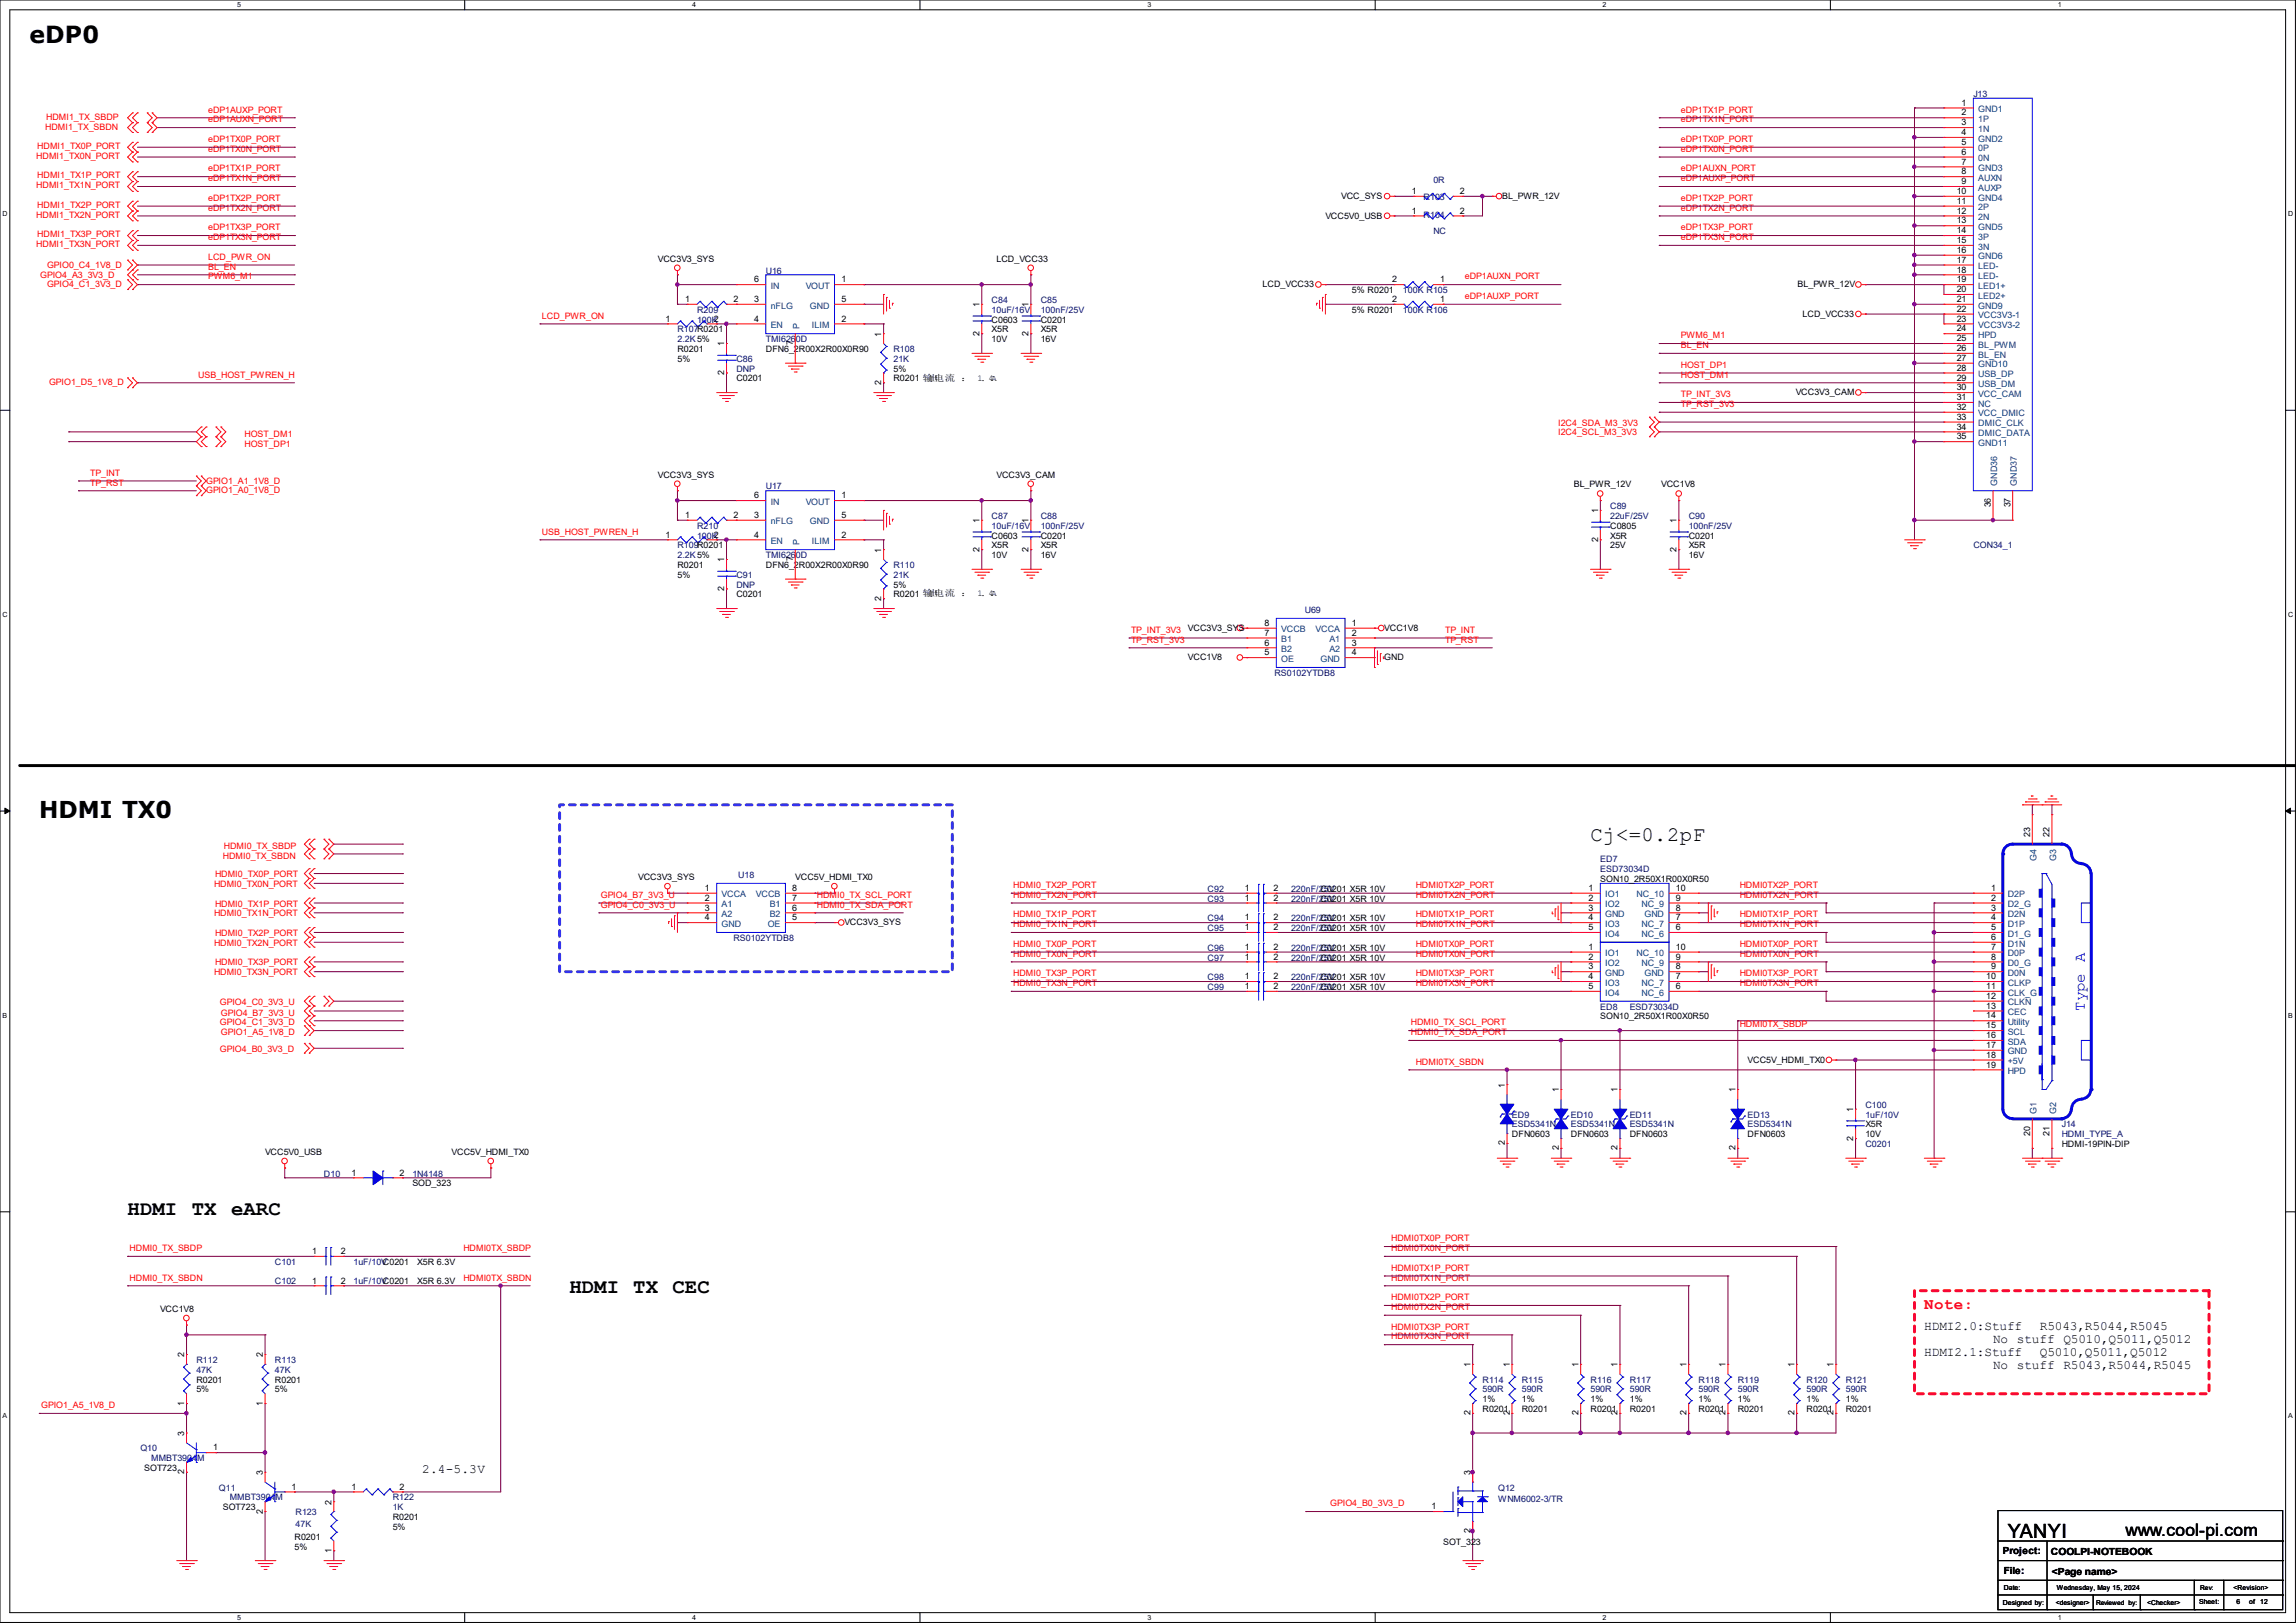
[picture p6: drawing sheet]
<svg xmlns="http://www.w3.org/2000/svg" width="297mm" height="210mm" viewBox="0 0 297 210" stroke-linecap="round" stroke-linejoin="round" font-family="sans-serif">
<defs><g id="words">
<g font-size="3">
<text x="3.8" y="5.6">eDP0</text>
<text x="5.1" y="105.9">HDMI TX0</text>
</g>
<g font-size="2.7">
<text x="205.7" y="108.8">Cj&lt;=0.2pF</text>
<text x="16.5" y="157.2">HDMI</text>
<text x="24.8" y="157.2">TX</text>
<text x="29.9" y="157.2">eARC</text>
<text x="73.7" y="167.3">HDMI TX</text>
<text x="87" y="167.3">CEC</text>
</g>
<text font-size="2.5" x="259.7" y="199">YANYI</text>
<text font-size="2.2" x="275" y="198.8">www.cool-pi.com</text>
<g font-size="2" fill="#00f">
<text x="269.7" y="124.4" transform="rotate(-90 269.7 124.4)">A</text>
<text x="269.7" y="130.8" transform="rotate(-90 269.7 130.8)">Type</text>
</g>
<text font-size="2" fill="#f00" x="248.9" y="169.3">Note:</text>
<g font-size="1.7">
<text x="248.9" y="172.1">HDMI2.0:Stuff</text>
<text x="257.8" y="173.8">No stuff Q5010,Q5011,Q5012</text>
<text x="263.9" y="172.1">R5043,R5044,R5045</text>
<text x="248.9" y="175.4">HDMI2.1:Stuff</text>
<text x="257.8" y="177.1">No stuff R5043,R5044,R5045</text>
<text x="263.9" y="175.4">Q5010,Q5011,Q5012</text>
<text x="54.6" y="190.5">2.4-5.3V</text>
</g>
<g font-size="1.3">
<text x="259.1" y="201.1">Project:</text>
<text x="259.2" y="203.6">File:</text>
<text x="265.3" y="201.2">COOLPI-NOTEBOOK</text>
<text x="265.4" y="203.8">&lt;Page name&gt;</text>
</g>
<g font-size="1.1" fill="#f00">
<text x="5.8" y="16.8">HDMI1_TX_SBDN</text>
<text x="6" y="15.6">HDMI1_TX_SBDP</text>
<text x="26.9" y="14.6">eDP1AUXP_PORT</text>
<text x="26.9" y="15.8">eDP1AUXN_PORT</text>
<text x="217.4" y="15.8">eDP1TX1N_PORT</text>
<text x="217.4" y="14.6">eDP1TX1P_PORT</text>
<text x="4.7" y="20.5">HDMI1_TX0N_PORT</text>
<text x="4.8" y="19.3">HDMI1_TX0P_PORT</text>
<text x="4.8" y="23.1">HDMI1_TX1P_PORT</text>
<text x="26.9" y="19.6">eDP1TX0N_PORT</text>
<text x="26.9" y="18.4">eDP1TX0P_PORT</text>
<text x="26.9" y="22.2">eDP1TX1P_PORT</text>
<text x="26.9" y="23.5">eDP1TX1N_PORT</text>
<text x="217.4" y="18.4">eDP1TX0P_PORT</text>
<text x="217.4" y="19.6">eDP1TX0N_PORT</text>
<text x="217.4" y="23.5">eDP1AUXP_PORT</text>
<text x="217.4" y="22.2">eDP1AUXN_PORT</text>
<text x="4.7" y="28.2">HDMI1_TX2N_PORT</text>
<text x="4.7" y="24.3">HDMI1_TX1N_PORT</text>
<text x="4.8" y="26.9">HDMI1_TX2P_PORT</text>
<text x="26.9" y="27.3">eDP1TX2N_PORT</text>
<text x="26.9" y="26">eDP1TX2P_PORT</text>
<text x="26.9" y="29.8">eDP1TX3P_PORT</text>
<text x="217.4" y="29.8">eDP1TX3P_PORT</text>
<text x="217.4" y="27.3">eDP1TX2N_PORT</text>
<text x="217.4" y="26">eDP1TX2P_PORT</text>
<text x="4.7" y="32">HDMI1_TX3N_PORT</text>
<text x="4.8" y="30.7">HDMI1_TX3P_PORT</text>
<text x="6.1" y="34.6">GPIO0_C4_1V8_D</text>
<text x="26.9" y="31.1">eDP1TX3N_PORT</text>
<text x="26.9" y="33.6">LCD_PWR_ON</text>
<text x="26.9" y="34.9">BL_EN</text>
<text x="217.4" y="31.1">eDP1TX3N_PORT</text>
<text x="5.2" y="36">GPIO4_A3_3V3_D</text>
<text x="6.1" y="37.2">GPIO4_C1_3V3_D</text>
<text x="26.9" y="36.2">PWM6_M1</text>
<text x="70.1" y="41.2">LCD_PWR_ON</text>
<text x="189.5" y="36.2">eDP1AUXN_PORT</text>
<text x="189.5" y="38.7">eDP1AUXP_PORT</text>
<text x="217.4" y="45">BL_EN</text>
<text x="217.4" y="43.8">PWM6_M1</text>
<text x="217.4" y="47.6">HOST_DP1</text>
<text x="6.3" y="49.9">GPIO1_D5_1V8_D</text>
<text x="25.7" y="48.9">USB_HOST_PWREN_H</text>
<text x="217.4" y="48.9">HOST_DM1</text>
<text x="217.4" y="51.4">TP_INT_3V3</text>
<text x="217.4" y="52.7">TP_RST_3V3</text>
<text x="31.6" y="57.9">HOST_DP1</text>
<text x="31.6" y="56.6">HOST_DM1</text>
<text x="201.5" y="55.1">I2C4_SDA_M3_3V3</text>
<text x="201.5" y="56.3">I2C4_SCL_M3_3V3</text>
<text x="11.7" y="61.6">TP_INT</text>
<text x="11.7" y="62.8">TP_RST</text>
<text x="26.7" y="62.6">GPIO1_A1_1V8_D</text>
<text x="26.7" y="63.8">GPIO1_A0_1V8_D</text>
<text x="70.1" y="69.2">USB_HOST_PWREN_H</text>
<text x="146.3" y="81.9">TP_INT_3V3</text>
<text x="146.3" y="83.1">TP_RST_3V3</text>
<text x="186.9" y="81.9">TP_INT</text>
<text x="186.9" y="83.1">TP_RST</text>
<text x="27.8" y="113.5">HDMI0_TX0P_PORT</text>
<text x="28.8" y="111.1">HDMI0_TX_SBDN</text>
<text x="29" y="109.8">HDMI0_TX_SBDP</text>
<text x="27.7" y="114.8">HDMI0_TX0N_PORT</text>
<text x="27.7" y="118.6">HDMI0_TX1N_PORT</text>
<text x="27.8" y="117.3">HDMI0_TX1P_PORT</text>
<text x="77.7" y="116.2">GPIO4_B7_3V3_U</text>
<text x="77.7" y="117.4">GPIO4_C0_3V3_U</text>
<text x="105.7" y="116.2">HDMI0_TX_SCL_PORT</text>
<text x="105.7" y="117.4">HDMI0_TX_SDA_PORT</text>
<text x="131.1" y="114.9">HDMI0_TX2P_PORT</text>
<text x="131.1" y="120">HDMI0_TX1N_PORT</text>
<text x="131.1" y="118.7">HDMI0_TX1P_PORT</text>
<text x="131.1" y="116.2">HDMI0_TX2N_PORT</text>
<text x="183.1" y="114.9">HDMI0TX2P_PORT</text>
<text x="183.1" y="116.2">HDMI0TX2N_PORT</text>
<text x="183.1" y="118.7">HDMI0TX1P_PORT</text>
<text x="183.1" y="120">HDMI0TX1N_PORT</text>
<text x="225" y="116.2">HDMI0TX2N_PORT</text>
<text x="225" y="120">HDMI0TX1N_PORT</text>
<text x="225" y="118.7">HDMI0TX1P_PORT</text>
<text x="225" y="114.9">HDMI0TX2P_PORT</text>
<text x="27.7" y="122.4">HDMI0_TX2N_PORT</text>
<text x="27.8" y="121.1">HDMI0_TX2P_PORT</text>
<text x="27.8" y="124.9">HDMI0_TX3P_PORT</text>
<text x="131.1" y="123.8">HDMI0_TX0N_PORT</text>
<text x="131.1" y="122.5">HDMI0_TX0P_PORT</text>
<text x="183.1" y="122.5">HDMI0TX0P_PORT</text>
<text x="183.1" y="123.8">HDMI0TX0N_PORT</text>
<text x="225" y="123.8">HDMI0TX0N_PORT</text>
<text x="225" y="122.5">HDMI0TX0P_PORT</text>
<text x="27.7" y="126.2">HDMI0_TX3N_PORT</text>
<text x="28.4" y="130">GPIO4_C0_3V3_U</text>
<text x="28.6" y="131.4">GPIO4_B7_3V3_U</text>
<text x="131.1" y="127.6">HDMI0_TX3N_PORT</text>
<text x="131.1" y="126.3">HDMI0_TX3P_PORT</text>
<text x="183.1" y="126.3">HDMI0TX3P_PORT</text>
<text x="183.1" y="127.6">HDMI0TX3N_PORT</text>
<text x="225" y="127.6">HDMI0TX3N_PORT</text>
<text x="225" y="126.3">HDMI0TX3P_PORT</text>
<text x="28.4" y="132.7">GPIO4_C1_3V3_D</text>
<text x="28.4" y="136.1">GPIO4_B0_3V3_D</text>
<text x="28.6" y="133.9">GPIO1_A5_1V8_D</text>
<text x="182.5" y="133.9">HDMI0_TX_SDA_PORT</text>
<text x="182.5" y="132.7">HDMI0_TX_SCL_PORT</text>
<text x="183.1" y="137.8">HDMI0TX_SBDN</text>
<text x="225" y="132.9">HDMI0TX_SBDP</text>
<text x="16.8" y="161.9">HDMI0_TX_SBDP</text>
<text x="59.9" y="161.9">HDMI0TX_SBDP</text>
<text x="180" y="161.9">HDMI0TX0N_PORT</text>
<text x="180" y="160.6">HDMI0TX0P_PORT</text>
<text x="16.8" y="165.7">HDMI0_TX_SBDN</text>
<text x="59.9" y="165.7">HDMI0TX_SBDN</text>
<text x="180" y="165.7">HDMI0TX1N_PORT</text>
<text x="180" y="164.4">HDMI0TX1P_PORT</text>
<text x="180" y="173.3">HDMI0TX3N_PORT</text>
<text x="180" y="172">HDMI0TX3P_PORT</text>
<text x="180" y="169.5">HDMI0TX2N_PORT</text>
<text x="180" y="168.2">HDMI0TX2P_PORT</text>
<text x="5.3" y="182.2">GPIO1_A5_1V8_D</text>
<text x="172.1" y="194.9">GPIO4_B0_3V3_D</text>
</g>
<g font-size="1.1">
<text x="253.7" y="13.7">1</text>
<text x="253.7" y="14.9">2</text>
<text x="253.7" y="16.2">3</text>
<text x="253.7" y="17.5">4</text>
<text x="253.7" y="18.8">5</text>
<text x="253.7" y="20">6</text>
<text x="253.7" y="21.3">7</text>
<text x="253.7" y="22.6">8</text>
<text x="253.7" y="23.8">9</text>
<text x="171.4" y="28.3">VCC5V0_USB</text>
<text x="173.5" y="25.7">VCC_SYS</text>
<text x="182.6" y="25.1">1</text>
<text x="182.6" y="27.6">1</text>
<text x="188.8" y="25.1">2</text>
<text x="188.8" y="27.6">2</text>
<text x="194.3" y="25.7">BL_PWR_12V</text>
<text x="253.1" y="25.1">10</text>
<text x="253.1" y="26.4">11</text>
<text x="253.1" y="27.6">12</text>
<text x="253.1" y="28.9">13</text>
<text x="85.1" y="33.9">VCC3V3_SYS</text>
<text x="128.9" y="33.9">LCD_VCC33</text>
<text x="253.1" y="30.2">14</text>
<text x="253.1" y="31.5">15</text>
<text x="253.1" y="32.7">16</text>
<text x="253.1" y="34">17</text>
<text x="253.1" y="35.3">18</text>
<text x="86.1" y="41.6">1</text>
<text x="88.6" y="39.1">1</text>
<text x="94.9" y="39.1">2</text>
<text x="97.5" y="41.6">4</text>
<text x="97.5" y="36.5">6</text>
<text x="97.5" y="39.1">3</text>
<text x="108.8" y="41.6">2</text>
<text x="108.8" y="39.1">5</text>
<text x="108.8" y="36.5">1</text>
<text x="126.7" y="39.8" transform="rotate(-90 126.7 39.8)">1</text>
<text x="128.3" y="41.7">C0603</text>
<text x="133.1" y="39.8" transform="rotate(-90 133.1 39.8)">1</text>
<text x="134.6" y="41.7">C0201</text>
<text x="163.3" y="37.2">LCD_VCC33</text>
<text x="174.9" y="40.5">5% R0201</text>
<text x="174.9" y="37.9">5% R0201</text>
<text x="180.1" y="39.1">2</text>
<text x="180.1" y="36.5">2</text>
<text x="186.3" y="39.1">1</text>
<text x="186.3" y="36.5">1</text>
<text x="232.5" y="37.2">BL_PWR_12V</text>
<text x="233.2" y="41">LCD_VCC33</text>
<text x="253.1" y="36.5">19</text>
<text x="253.1" y="37.8">20</text>
<text x="253.1" y="39.1">21</text>
<text x="253.1" y="40.3">22</text>
<text x="253.1" y="41.6">23</text>
<text x="87.6" y="45.6">R0201</text>
<text x="87.6" y="46.8">5%</text>
<text x="93.7" y="44.8" transform="rotate(-90 93.7 44.8)">1</text>
<text x="99.1" y="45.6">DFN6_2R00X2R00X0R90</text>
<text x="102.6" y="44.7" transform="rotate(-90 102.6 44.7)">7</text>
<text x="114" y="43.6" transform="rotate(-90 114 43.6)">1</text>
<text x="126.7" y="43.4" transform="rotate(-90 126.7 43.4)">2</text>
<text x="128.3" y="43">X5R</text>
<text x="128.3" y="44.3">10V</text>
<text x="133.1" y="43.4" transform="rotate(-90 133.1 43.4)">2</text>
<text x="134.6" y="43">X5R</text>
<text x="134.6" y="44.3">16V</text>
<text x="253.1" y="42.9">24</text>
<text x="253.1" y="44.2">25</text>
<text x="253.1" y="45.4">26</text>
<text x="253.1" y="46.7">27</text>
<text x="253.1" y="48">28</text>
<text x="93.7" y="48.5" transform="rotate(-90 93.7 48.5)">2</text>
<text x="95.2" y="49.4">C0201</text>
<text x="114" y="49.8" transform="rotate(-90 114 49.8)">2</text>
<text x="115.6" y="49.4">R0201 输电流 ： 1. 4A</text>
<text x="115.6" y="48.1">5%</text>
<text x="120.1" y="49.2">出</text>
<text x="232.3" y="51.1">VCC3V3_CAM</text>
<text x="253.1" y="49.2">29</text>
<text x="253.1" y="50.5">30</text>
<text x="253.1" y="51.8">31</text>
<text x="253.1" y="53">32</text>
<text x="253.1" y="54.3">33</text>
<text x="253.1" y="55.6">34</text>
<text x="253.1" y="56.9">35</text>
<text x="85.1" y="61.8">VCC3V3_SYS</text>
<text x="97.5" y="64.5">6</text>
<text x="108.8" y="64.5">1</text>
<text x="128.9" y="61.8">VCC3V3_CAM</text>
<text x="203.6" y="63.1">BL_PWR_12V</text>
<text x="214.9" y="63.1">VCC1V8</text>
<text x="257.5" y="65.7" transform="rotate(-90 257.5 65.7)">36</text>
<text x="260.1" y="65.7" transform="rotate(-90 260.1 65.7)">37</text>
<text x="86.1" y="69.6">1</text>
<text x="88.6" y="67">1</text>
<text x="94.9" y="67">2</text>
<text x="97.5" y="69.6">4</text>
<text x="97.5" y="67">3</text>
<text x="108.8" y="69.6">2</text>
<text x="108.8" y="67">5</text>
<text x="114" y="71.5" transform="rotate(-90 114 71.5)">1</text>
<text x="126.7" y="71.4" transform="rotate(-90 126.7 71.4)">2</text>
<text x="126.7" y="67.7" transform="rotate(-90 126.7 67.7)">1</text>
<text x="128.3" y="69.7">C0603</text>
<text x="128.3" y="71">X5R</text>
<text x="133.1" y="71.4" transform="rotate(-90 133.1 71.4)">2</text>
<text x="133.1" y="67.7" transform="rotate(-90 133.1 67.7)">1</text>
<text x="134.6" y="69.7">C0201</text>
<text x="134.6" y="71">X5R</text>
<text x="206.7" y="70.1" transform="rotate(-90 206.7 70.1)">2</text>
<text x="206.7" y="66.4" transform="rotate(-90 206.7 66.4)">1</text>
<text x="208.3" y="68.4">C0805</text>
<text x="208.3" y="69.7">X5R</text>
<text x="208.3" y="71">25V</text>
<text x="216.9" y="71.4" transform="rotate(-90 216.9 71.4)">2</text>
<text x="216.9" y="67.7" transform="rotate(-90 216.9 67.7)">1</text>
<text x="218.4" y="69.7">C0201</text>
<text x="218.4" y="71">X5R</text>
<text x="87.6" y="73.5">R0201</text>
<text x="87.6" y="74.8">5%</text>
<text x="93.7" y="76.5" transform="rotate(-90 93.7 76.5)">2</text>
<text x="93.7" y="72.8" transform="rotate(-90 93.7 72.8)">1</text>
<text x="95.2" y="77.3">C0201</text>
<text x="99.1" y="73.5">DFN6_2R00X2R00X0R90</text>
<text x="102.6" y="72.6" transform="rotate(-90 102.6 72.6)">7</text>
<text x="114" y="77.7" transform="rotate(-90 114 77.7)">2</text>
<text x="115.6" y="77.3">R0201 输电流 ： 1. 4A</text>
<text x="115.6" y="76">5%</text>
<text x="120.1" y="77.2">出</text>
<text x="128.3" y="72.2">10V</text>
<text x="134.6" y="72.2">16V</text>
<text x="218.4" y="72.2">16V</text>
<text x="153.7" y="81.6">VCC3V3_SYS</text>
<text x="163.6" y="83.5">6</text>
<text x="163.6" y="82.3">7</text>
<text x="163.6" y="81">8</text>
<text x="174.9" y="81">1</text>
<text x="174.9" y="82.3">2</text>
<text x="174.9" y="83.5">3</text>
<text x="179.1" y="81.6">VCC1V8</text>
<text x="153.7" y="85.4">VCC1V8</text>
<text x="163.6" y="84.8">5</text>
<text x="174.9" y="84.8">4</text>
<text x="179.1" y="85.4">GND</text>
<text x="82.5" y="113.9">VCC3V3_SYS</text>
<text x="102.9" y="113.9">VCC5V_HDMI_TX0</text>
<text x="262.6" y="108.3" transform="rotate(-90 262.6 108.3)">23</text>
<text x="265.1" y="108.3" transform="rotate(-90 265.1 108.3)">22</text>
<text x="91.2" y="115.3">1</text>
<text x="91.2" y="116.5">2</text>
<text x="91.2" y="117.8">3</text>
<text x="91.2" y="119.1">4</text>
<text x="102.5" y="119.1">5</text>
<text x="102.5" y="117.8">6</text>
<text x="102.5" y="116.5">7</text>
<text x="102.5" y="115.3">8</text>
<text x="109.2" y="119.7">VCC3V3_SYS</text>
<text x="161" y="119.1">1</text>
<text x="161" y="116.5">1</text>
<text x="161" y="115.3">1</text>
<text x="164.7" y="119.1">2</text>
<text x="164.7" y="116.5">2</text>
<text x="164.7" y="115.3">2</text>
<text x="205.5" y="115.3">1</text>
<text x="205.5" y="116.5">2</text>
<text x="205.5" y="119.1">4</text>
<text x="205.5" y="117.8">3</text>
<text x="207" y="114.1">SON10_2R50X1R00X0R50</text>
<text x="216.8" y="115.3">10</text>
<text x="216.8" y="116.5">9</text>
<text x="216.8" y="119.1">7</text>
<text x="216.8" y="117.8">8</text>
<text x="257.6" y="115.3">1</text>
<text x="257.6" y="116.5">2</text>
<text x="257.6" y="117.8">3</text>
<text x="257.6" y="119.1">4</text>
<text x="161" y="120.4">1</text>
<text x="161" y="122.9">1</text>
<text x="161" y="124.2">1</text>
<text x="164.7" y="120.4">2</text>
<text x="164.7" y="122.9">2</text>
<text x="164.7" y="124.2">2</text>
<text x="205.5" y="122.9">1</text>
<text x="205.5" y="124.2">2</text>
<text x="205.5" y="125.4">3</text>
<text x="205.5" y="120.4">5</text>
<text x="216.8" y="122.9">10</text>
<text x="216.8" y="124.2">9</text>
<text x="216.8" y="125.4">8</text>
<text x="216.8" y="120.4">6</text>
<text x="257.6" y="120.4">5</text>
<text x="257.6" y="121.6">6</text>
<text x="257.6" y="122.9">7</text>
<text x="257.6" y="124.2">8</text>
<text x="257.6" y="125.4">9</text>
<text x="161" y="128">1</text>
<text x="161" y="126.7">1</text>
<text x="164.7" y="128">2</text>
<text x="164.7" y="126.7">2</text>
<text x="205.5" y="126.7">4</text>
<text x="205.5" y="128">5</text>
<text x="207" y="131.9">SON10_2R50X1R00X0R50</text>
<text x="216.8" y="126.7">7</text>
<text x="216.8" y="128">6</text>
<text x="256.9" y="126.7">10</text>
<text x="256.9" y="128">11</text>
<text x="256.9" y="129.2">12</text>
<text x="256.9" y="130.5">13</text>
<text x="256.9" y="131.8">14</text>
<text x="226.1" y="137.5">VCC5V_HDMI_TX0</text>
<text x="256.9" y="133.1">15</text>
<text x="256.9" y="134.3">16</text>
<text x="256.9" y="135.6">17</text>
<text x="256.9" y="136.9">18</text>
<text x="194.6" y="140.7" transform="rotate(-90 194.6 140.7)">1</text>
<text x="201.6" y="141.4" transform="rotate(-90 201.6 141.4)">1</text>
<text x="209.3" y="141.4" transform="rotate(-90 209.3 141.4)">1</text>
<text x="224.5" y="141.4" transform="rotate(-90 224.5 141.4)">1</text>
<text x="239.7" y="143.9" transform="rotate(-90 239.7 143.9)">1</text>
<text x="256.9" y="138.1">19</text>
<text x="34.3" y="149.4">VCC5V0_USB</text>
<text x="58.4" y="149.4">VCC5V_HDMI_TX0</text>
<text x="194.6" y="148.2" transform="rotate(-90 194.6 148.2)">2</text>
<text x="195.6" y="147.2">DFN0603</text>
<text x="201.6" y="148.8" transform="rotate(-90 201.6 148.8)">2</text>
<text x="203.2" y="147.2">DFN0603</text>
<text x="209.3" y="148.8" transform="rotate(-90 209.3 148.8)">2</text>
<text x="210.8" y="147.2">DFN0603</text>
<text x="224.5" y="148.8" transform="rotate(-90 224.5 148.8)">2</text>
<text x="226.1" y="147.2">DFN0603</text>
<text x="239.7" y="147.6" transform="rotate(-90 239.7 147.6)">2</text>
<text x="241.3" y="145.9">X5R</text>
<text x="241.3" y="147.2">10V</text>
<text x="262.6" y="146.9" transform="rotate(-90 262.6 146.9)">20</text>
<text x="265.1" y="146.9" transform="rotate(-90 265.1 146.9)">21</text>
<text x="266.7" y="148.4">HDMI-19PIN-DIP</text>
<text x="45.5" y="152.1">1</text>
<text x="51.7" y="152.1">2</text>
<text x="53.3" y="153.5">SOD_323</text>
<text x="40.4" y="162.3">1</text>
<text x="40.4" y="166.1">1</text>
<text x="44.1" y="162.3">2</text>
<text x="44.1" y="166.1">2</text>
<text x="49.5" y="163.7">C0201</text>
<text x="49.5" y="166.2">C0201</text>
<text x="54" y="163.7">X5R 6.3V</text>
<text x="54" y="166.2">X5R 6.3V</text>
<text x="20.7" y="169.8">VCC1V8</text>
<text x="23.8" y="175.6" transform="rotate(-90 23.8 175.6)">2</text>
<text x="25.4" y="178.9">R0201</text>
<text x="34" y="175.6" transform="rotate(-90 34 175.6)">2</text>
<text x="35.6" y="178.9">R0201</text>
<text x="190.2" y="176.9" transform="rotate(-90 190.2 176.9)">1</text>
<text x="195.3" y="176.9" transform="rotate(-90 195.3 176.9)">1</text>
<text x="204.2" y="176.9" transform="rotate(-90 204.2 176.9)">1</text>
<text x="209.3" y="176.9" transform="rotate(-90 209.3 176.9)">1</text>
<text x="218.1" y="176.9" transform="rotate(-90 218.1 176.9)">1</text>
<text x="223.2" y="176.9" transform="rotate(-90 223.2 176.9)">1</text>
<text x="232.1" y="176.9" transform="rotate(-90 232.1 176.9)">1</text>
<text x="237.2" y="176.9" transform="rotate(-90 237.2 176.9)">1</text>
<text x="23.8" y="185.8" transform="rotate(-90 23.8 185.8)">3</text>
<text x="23.8" y="181.9" transform="rotate(-90 23.8 181.9)">1</text>
<text x="25.4" y="180.2">5%</text>
<text x="34" y="181.9" transform="rotate(-90 34 181.9)">1</text>
<text x="35.6" y="180.2">5%</text>
<text x="190.2" y="183.1" transform="rotate(-90 190.2 183.1)">2</text>
<text x="191.8" y="182.7">R0201</text>
<text x="191.8" y="181.4">1%</text>
<text x="195.3" y="183.1" transform="rotate(-90 195.3 183.1)">2</text>
<text x="196.8" y="182.7">R0201</text>
<text x="196.8" y="181.4">1%</text>
<text x="204.2" y="183.1" transform="rotate(-90 204.2 183.1)">2</text>
<text x="205.7" y="182.7">R0201</text>
<text x="205.7" y="181.4">1%</text>
<text x="209.3" y="183.1" transform="rotate(-90 209.3 183.1)">2</text>
<text x="210.8" y="182.7">R0201</text>
<text x="210.8" y="181.4">1%</text>
<text x="218.1" y="183.1" transform="rotate(-90 218.1 183.1)">2</text>
<text x="219.7" y="182.7">R0201</text>
<text x="219.7" y="181.4">1%</text>
<text x="223.2" y="183.1" transform="rotate(-90 223.2 183.1)">2</text>
<text x="224.8" y="182.7">R0201</text>
<text x="224.8" y="181.4">1%</text>
<text x="232.1" y="183.1" transform="rotate(-90 232.1 183.1)">2</text>
<text x="233.7" y="182.7">R0201</text>
<text x="233.7" y="181.4">1%</text>
<text x="237.2" y="183.1" transform="rotate(-90 237.2 183.1)">2</text>
<text x="238.8" y="182.7">R0201</text>
<text x="238.8" y="181.4">1%</text>
<text x="18.7" y="190.3">SOT723</text>
<text x="23.8" y="190.8" transform="rotate(-90 23.8 190.8)">2</text>
<text x="27.6" y="187.7">1</text>
<text x="34" y="190.9" transform="rotate(-90 34 190.9)">3</text>
<text x="190.2" y="190.9" transform="rotate(-90 190.2 190.9)">3</text>
<text x="28.8" y="195.4">SOT723</text>
<text x="34" y="195.8" transform="rotate(-90 34 195.8)">2</text>
<text x="37.7" y="192.7">1</text>
<text x="42.9" y="194.7" transform="rotate(-90 42.9 194.7)">2</text>
<text x="45.5" y="192.7">1</text>
<text x="50.8" y="196.7">R0201</text>
<text x="50.8" y="198">5%</text>
<text x="51.7" y="192.7">2</text>
<text x="185.2" y="195.3">1</text>
<text x="38.1" y="199.2">R0201</text>
<text x="38.1" y="200.5">5%</text>
<text x="42.9" y="200.9" transform="rotate(-90 42.9 200.9)">1</text>
<text x="186.7" y="199.9">SOT_323</text>
<text x="190.2" y="198.4" transform="rotate(-90 190.2 198.4)">2</text>
</g>
<g font-size="1.1" fill="#000080">
<text x="255.3" y="12.5">J13</text>
<text x="185.4" y="23.7">0R</text>
<text x="184.1" y="28.2">R104</text>
<text x="184.1" y="25.9">R103</text>
<text x="99.1" y="35.4">U16</text>
<text x="185.4" y="30.3">NC</text>
<text x="90.2" y="40.5">R209</text>
<text x="90.2" y="41.7">100K2</text>
<text x="128.3" y="39.2">C84</text>
<text x="128.3" y="40.5">10uF/16V</text>
<text x="134.6" y="39.2">C85</text>
<text x="134.6" y="40.5">100nF/25V</text>
<text x="181.5" y="40.5">100K R106</text>
<text x="181.5" y="37.9">100K R105</text>
<text x="87.6" y="43">R107R0201</text>
<text x="87.6" y="44.3">2.2K5%</text>
<text x="95.2" y="46.8">C86</text>
<text x="99.1" y="44.3">TMI626</text>
<text x="103" y="44.3">0D</text>
<text x="115.6" y="45.6">R108</text>
<text x="115.6" y="46.8">21K</text>
<text x="95.2" y="48.1">DNP</text>
<text x="99.1" y="63.3">U17</text>
<text x="208.3" y="65.9">C89</text>
<text x="87.6" y="71">R109R0201</text>
<text x="90.2" y="68.4">R210</text>
<text x="90.2" y="69.7">100K2</text>
<text x="128.3" y="67.1">C87</text>
<text x="128.3" y="68.4">10uF/16V</text>
<text x="134.6" y="67.1">C88</text>
<text x="134.6" y="68.4">100nF/25V</text>
<text x="208.3" y="67.1">22uF/25V</text>
<text x="218.4" y="67.1">C90</text>
<text x="218.4" y="68.4">100nF/25V</text>
<text x="255.3" y="71">CON34_1</text>
<text x="87.6" y="72.2">2.2K5%</text>
<text x="95.2" y="74.8">C91</text>
<text x="95.2" y="76">DNP</text>
<text x="99.1" y="72.2">TMI626</text>
<text x="103" y="72.2">0D</text>
<text x="115.6" y="73.5">R110</text>
<text x="115.6" y="74.8">21K</text>
<text x="168.8" y="79.3">U69</text>
<text x="164.8" y="87.5">RS0102YTDB8</text>
<text x="95.5" y="113.6">U18</text>
<text x="207" y="111.6">ED7</text>
<text x="207" y="112.9">ESD73034D</text>
<text x="156.2" y="119.2">C94</text>
<text x="156.2" y="116.7">C93</text>
<text x="156.2" y="115.4">C92</text>
<text x="167" y="119.2">220nF/2C50V201 X5R 10V</text>
<text x="167" y="116.7">220nF/2C50V201 X5R 10V</text>
<text x="167" y="115.4">220nF/2C50V201 X5R 10V</text>
<text x="94.9" y="121.8">RS0102YTDB8</text>
<text x="156.2" y="120.5">C95</text>
<text x="156.2" y="123">C96</text>
<text x="156.2" y="124.3">C97</text>
<text x="167" y="120.5">220nF/2C50V201 X5R 10V</text>
<text x="167" y="123">220nF/2C50V201 X5R 10V</text>
<text x="167" y="124.3">220nF/2C50V201 X5R 10V</text>
<text x="156.2" y="128.1">C99</text>
<text x="156.2" y="126.8">C98</text>
<text x="167" y="128.1">220nF/2C50V201 X5R 10V</text>
<text x="167" y="126.8">220nF/2C50V201 X5R 10V</text>
<text x="207" y="130.6">ED8</text>
<text x="210.8" y="130.6">ESD73034D</text>
<text x="241.3" y="143.3">C100</text>
<text x="195.6" y="144.6">ED9</text>
<text x="195.6" y="145.9">ESD5341N</text>
<text x="203.2" y="144.6">ED10</text>
<text x="203.2" y="145.9">ESD5341N</text>
<text x="210.8" y="144.6">ED11</text>
<text x="210.8" y="145.9">ESD5341N</text>
<text x="226.1" y="144.6">ED13</text>
<text x="226.1" y="145.9">ESD5341N</text>
<text x="241.3" y="144.6">1uF/10V</text>
<text x="241.3" y="148.4">C0201</text>
<text x="266.7" y="145.9">J14</text>
<text x="266.7" y="147.2">HDMI_TYPE_A</text>
<text x="41.9" y="152.2">D10</text>
<text x="53.3" y="152.2">1N4148</text>
<text x="35.6" y="163.7">C101</text>
<text x="35.6" y="166.2">C102</text>
<text x="45.7" y="163.7">1uF/10V</text>
<text x="45.7" y="166.2">1uF/10V</text>
<text x="25.4" y="176.4">R112</text>
<text x="25.4" y="177.6">47K</text>
<text x="35.6" y="176.4">R113</text>
<text x="35.6" y="177.6">47K</text>
<text x="191.8" y="178.9">R114</text>
<text x="196.8" y="178.9">R115</text>
<text x="205.7" y="178.9">R116</text>
<text x="210.8" y="178.9">R117</text>
<text x="219.7" y="178.9">R118</text>
<text x="224.8" y="178.9">R119</text>
<text x="233.7" y="178.9">R120</text>
<text x="238.8" y="178.9">R121</text>
<text x="191.8" y="180.2">590R</text>
<text x="196.8" y="180.2">590R</text>
<text x="205.7" y="180.2">590R</text>
<text x="210.8" y="180.2">590R</text>
<text x="219.7" y="180.2">590R</text>
<text x="224.8" y="180.2">590R</text>
<text x="233.7" y="180.2">590R</text>
<text x="238.8" y="180.2">590R</text>
<text x="18.2" y="187.8">Q10</text>
<text x="19.6" y="189.1">MMBT3904</text>
<text x="25.5" y="189.1">M</text>
<text x="28.3" y="192.9">Q11</text>
<text x="29.7" y="194.1">MMBT3904</text>
<text x="35.6" y="194.1">M</text>
<text x="38.2" y="196">R123</text>
<text x="38.2" y="197.6">47K</text>
<text x="50.8" y="194.1">R122</text>
<text x="50.8" y="195.4">1K</text>
<text x="193.8" y="192.9">Q12</text>
<text x="193.8" y="194.4">WNM6002-3/TR</text>
</g>
<g font-size="1.1" fill="#004080">
<text x="255.9" y="14.5">GND1</text>
<text x="255.9" y="15.8">1P</text>
<text x="255.9" y="17.1">1N</text>
<text x="255.9" y="18.3">GND2</text>
<text x="255.9" y="19.6">0P</text>
<text x="255.9" y="20.9">0N</text>
<text x="255.9" y="22.1">GND3</text>
<text x="255.9" y="23.4">AUXN</text>
<text x="255.9" y="24.7">AUXP</text>
<text x="255.9" y="26">GND4</text>
<text x="255.9" y="27.2">2P</text>
<text x="255.9" y="28.5">2N</text>
<text x="255.9" y="29.8">GND5</text>
<text x="255.9" y="31">3P</text>
<text x="255.9" y="32.3">3N</text>
<text x="255.9" y="33.6">GND6</text>
<text x="255.9" y="34.8">LED-</text>
<text x="99.7" y="37.4">IN</text>
<text x="99.7" y="39.9">nFLG</text>
<text x="104.2" y="37.4">VOUT</text>
<text x="104.8" y="39.9">GND</text>
<text x="255.9" y="36.1">LED-</text>
<text x="255.9" y="37.4">LED1+</text>
<text x="255.9" y="38.7">LED2+</text>
<text x="255.9" y="39.9">GND9</text>
<text x="255.9" y="41.2">VCC3V3-1</text>
<text x="99.7" y="42.5">EN</text>
<text x="103.4" y="42.5" transform="rotate(-90 103.4 42.5)">P</text>
<text x="105" y="42.5">ILIM</text>
<text x="255.9" y="42.5">VCC3V3-2</text>
<text x="255.9" y="43.7">HPD</text>
<text x="255.9" y="45">BL_PWM</text>
<text x="255.9" y="46.3">BL_EN</text>
<text x="255.9" y="47.5">GND10</text>
<text x="255.9" y="48.8">USB_DP</text>
<text x="255.9" y="50.1">USB_DM</text>
<text x="255.9" y="51.4">VCC_CAM</text>
<text x="255.9" y="52.6">NC</text>
<text x="255.9" y="53.9">VCC_DMIC</text>
<text x="255.9" y="55.2">DMIC_CLK</text>
<text x="255.9" y="56.4">DMIC_DATA</text>
<text x="255.9" y="57.7">GND11</text>
<text x="99.7" y="65.3">IN</text>
<text x="104.2" y="65.3">VOUT</text>
<text x="258.4" y="62.9" transform="rotate(-90 258.4 62.9)">GND36</text>
<text x="260.9" y="62.9" transform="rotate(-90 260.9 62.9)">GND37</text>
<text x="99.7" y="70.4">EN</text>
<text x="99.7" y="67.9">nFLG</text>
<text x="103.4" y="70.5" transform="rotate(-90 103.4 70.5)">P</text>
<text x="104.8" y="67.9">GND</text>
<text x="105" y="70.4">ILIM</text>
<text x="165.7" y="83.1">B1</text>
<text x="165.7" y="81.8">VCCB</text>
<text x="170.2" y="81.8">VCCA</text>
<text x="172" y="83.1">A1</text>
<text x="165.7" y="85.6">OE</text>
<text x="165.7" y="84.4">B2</text>
<text x="170.8" y="85.6">GND</text>
<text x="172" y="84.4">A2</text>
<text x="263.4" y="111.4" transform="rotate(-90 263.4 111.4)">G4</text>
<text x="266" y="111.4" transform="rotate(-90 266 111.4)">G3</text>
<text x="93.3" y="116.1">VCCA</text>
<text x="93.3" y="117.4">A1</text>
<text x="93.3" y="118.7">A2</text>
<text x="93.3" y="119.9">GND</text>
<text x="97.8" y="116.1">VCCB</text>
<text x="99.3" y="119.9">OE</text>
<text x="99.6" y="118.7">B2</text>
<text x="99.6" y="117.4">B1</text>
<text x="207.6" y="116.1">IO1</text>
<text x="207.6" y="117.4">IO2</text>
<text x="207.6" y="119.9">IO3</text>
<text x="207.6" y="118.7">GND</text>
<text x="211.7" y="116.1">NC_10</text>
<text x="212.3" y="117.4">NC_9</text>
<text x="212.3" y="119.9">NC_7</text>
<text x="212.7" y="118.7">GND</text>
<text x="259.7" y="116.1">D2P</text>
<text x="259.7" y="117.4">D2_G</text>
<text x="259.7" y="118.7">D2N</text>
<text x="259.7" y="119.9">D1P</text>
<text x="207.6" y="123.7">IO1</text>
<text x="207.6" y="125">IO2</text>
<text x="207.6" y="121.2">IO4</text>
<text x="211.7" y="123.7">NC_10</text>
<text x="212.3" y="125">NC_9</text>
<text x="212.3" y="121.2">NC_6</text>
<text x="259.7" y="121.2">D1_G</text>
<text x="259.7" y="122.5">D1N</text>
<text x="259.7" y="123.7">D0P</text>
<text x="259.7" y="125">D0_G</text>
<text x="207.6" y="127.6">IO3</text>
<text x="207.6" y="128.8">IO4</text>
<text x="207.6" y="126.3">GND</text>
<text x="212.3" y="127.6">NC_7</text>
<text x="212.3" y="128.8">NC_6</text>
<text x="212.7" y="126.3">GND</text>
<text x="259.7" y="126.3">D0N</text>
<text x="259.7" y="127.6">CLKP</text>
<text x="259.7" y="128.8">CLK_G</text>
<text x="259.7" y="130.1">CLKN</text>
<text x="259.7" y="131.4">CEC</text>
<text x="259.7" y="132.6">Utility</text>
<text x="259.7" y="133.9">SCL</text>
<text x="259.7" y="135.2">SDA</text>
<text x="259.7" y="136.4">GND</text>
<text x="259.7" y="137.7">+5V</text>
<text x="259.7" y="139">HPD</text>
<text x="263.4" y="144.1" transform="rotate(-90 263.4 144.1)">G1</text>
<text x="266" y="144.1" transform="rotate(-90 266 144.1)">G2</text>
</g>
<g font-size=".9">
<text x="30.7" y=".9">5</text>
<text x="89.5" y=".9">4</text>
<text x="148.4" y=".9">3</text>
<text x="207.3" y=".9">2</text>
<text x="266.2" y=".9">1</text>
<text x=".3" y="28">D</text>
<text x="296" y="28">D</text>
<text x=".3" y="79.8">C</text>
<text x="296" y="79.8">C</text>
<text x=".3" y="131.7">B</text>
<text x="296" y="131.7">B</text>
<text x=".3" y="183.5">A</text>
<text x="296" y="183.5">A</text>
<text x="30.7" y="209.6">5</text>
<text x="89.5" y="209.6">4</text>
<text x="148.4" y="209.6">3</text>
<text x="207.3" y="209.6">2</text>
<text x="259.1" y="207.7">Designed by:</text>
<text x="259.2" y="205.8">Date:</text>
<text x="265.9" y="207.7">&lt;designer&gt;</text>
<text x="266.1" y="205.8">Wednesday, May 15, 2024</text>
<text x="266.2" y="209.6">1</text>
<text x="277.7" y="207.7">&lt;Checker&gt;</text>
<text x="284.5" y="207.6">Sheet:</text>
<text x="288.9" y="205.8">&lt;Revision&gt;</text>
<text x="289.3" y="207.6">6</text>
<text x="291" y="207.6">of 12</text>
</g>
<g font-size=".8">
<text x="271.1" y="207.7">Reviewed by:</text>
<text x="284.6" y="205.8">Rev:</text>
</g>
</g></defs>
<g fill="none" stroke="#000" stroke-width=".13">
<path d="M0 0h296.9v209.9h-296.9zM1.3 1.3h294.4v207.4h-294.4zM60.1 0v1.3M119 0v1.3M177.9 0v1.3M236.8 0v1.3M0 53.1h1.3M295.7 53.1h1.2M0 104.9h1.3M.6 104.6l.7 .3-.7 .4zM295.7 104.9l.6-.3v.7zM295.7 104.9h1.2"/>
<path d="M0 156.8h1.3M295.7 156.8h1.2M60.1 208.7v1.2M119 208.7v1.2M177.9 208.7v1.2M236.8 208.7v1.2"/>
</g>
<path d="M.6 104.6l.7 .3-.7 .4zM295.7 104.9l.6-.3v.7z" fill="#000"/>
<path d="M2.5 99.1h294.5" fill="none" stroke="#000" stroke-width=".38"/>
<path d="M72.4 104.1h50.8v21.6h-50.8z" fill="none" stroke="#8000ff" stroke-width=".38" stroke-dasharray=".8 .8"/>
<path d="M247.6 167h38.2v13.3h-38.2z" fill="none" stroke="#f00" stroke-width=".38" stroke-dasharray=".8 .8"/>
<g fill="none" stroke="#800040" stroke-width=".13">
<path d="M165.1 115.6h38.1M165.1 116.8h38.1M165.1 119.4h38.1M203.2 115.6h.1M203.2 116.8h.1M203.2 119.4h.1M165.1 120.6h38.1M165.1 123.2h38.1M165.1 124.5h38.1M165.1 127h38.1M165.1 128.3h38.1M194.9 138.4h.1"/>
<path d="M194.9 138.4h60.4M201.9 134.6h.1M201.9 134.6v6.4M203.2 120.6h.1M203.2 123.2h.1M203.2 124.5h.1M203.2 127h.1M203.2 128.3h.1"/>
</g>
<circle cx="194.9" cy="138.4" r=".23" fill="#f0f"/>
<circle cx="194.9" cy="138.4" r=".23" fill="none" stroke="#f0f" stroke-width=".13"/>
<g fill="none" stroke="#800040" stroke-width=".13">
<path d="M219.7 116.8h16.5M236.2 116.8h.1M194.9 138.4h.1M194.9 138.4v1.9M209.5 133.3h.1M209.5 133.3h45.8M219.7 120.6h16.5M219.7 124.5h16.5M219.7 128.3h16.5M224.8 132.1h.1M224.8 132.1h30.5M224.8 132.1v8.9"/>
<path d="M236.2 120.6h.1M236.2 124.5h.1M236.2 128.3h.1M36.8 151.1h.1M36.8 152.4h.1M36.8 151.1v1.3M36.8 152.4h8.9M52.1 152.4h.1M63.5 151.1h.1M63.5 151.1v1.3h-11.4M224.8 148.6h.1M224.8 148.6v1.3"/>
<path d="M44.4 162.6h.1M44.4 166.4h.1M44.4 162.6h24.2M44.4 166.4h20.4"/>
</g>
<circle cx="209.5" cy="133.3" r=".23" fill="#f0f"/>
<circle cx="209.5" cy="133.3" r=".23" fill="none" stroke="#f0f" stroke-width=".13"/>
<path d="M201.9 134.6h.1M201.9 134.6h53.4M209.5 133.3h.1M209.5 133.3v7.7" fill="none" stroke="#800040" stroke-width=".13"/>
<circle cx="201.9" cy="134.6" r=".23" fill="#f0f"/>
<circle cx="201.9" cy="134.6" r=".23" fill="none" stroke="#f0f" stroke-width=".13"/>
<g fill="none" stroke="#800040" stroke-width=".13">
<path d="M201.9 118.1h.1M201.9 118.1h1.3M219.7 118.1h.1M219.7 119.4h35.6M219.7 115.6h35.6M219.7 118.1h1.3M255.3 119.4h.1M255.3 115.6h.1M201.9 125.7h.1M201.9 125.7h1.3M219.7 125.7h.1M219.7 127h35.6"/>
<path d="M219.7 125.7h1.3M219.7 123.2h35.6M237.5 137.2h.1M237.5 137.2h17.8M240 137.2h.1M255.3 127h.1M255.3 123.2h.1M16.5 162.6h.1M16.5 166.4h.1M16.5 162.6h24.1M16.5 166.4h24.1"/>
</g>
<circle cx="240" cy="137.1" r=".23" fill="#f0f"/>
<circle cx="240" cy="137.1" r=".23" fill="none" stroke="#f0f" stroke-width=".13"/>
<g fill="none" stroke="#800040" stroke-width=".13">
<path d="M17.8 19.1h20.3M20.3 15.2h17.8M20.3 16.5h17.8M38.1 15.2h.1M38.1 19.1h.1M38.1 16.5h.1M17.8 20.3h20.3M17.8 22.9h20.3M17.8 24.1h20.3M38.1 20.3h.1M38.1 22.9h.1M38.1 24.1h.1"/>
<path d="M240 137.2h.1M240 137.2v6.3M194.9 148h.1M194.9 148v1.9M201.9 148.6h.1M201.9 148.6v1.3M209.5 148.6h.1M209.5 148.6v1.3M240 147.3h.1M240 147.3v2.6M38.1 193h.1M38.1 193h5.1"/>
</g>
<circle cx="43.2" cy="193" r=".23" fill="#f0f"/>
<circle cx="43.2" cy="193" r=".23" fill="none" stroke="#f0f" stroke-width=".13"/>
<path d="M24.1 190.5h.1M24.1 182.9h.1M24.1 182.9v2.5M24.1 190.5v11.4" fill="none" stroke="#800040" stroke-width=".13"/>
<circle cx="24.1" cy="182.9" r=".23" fill="#f0f"/>
<circle cx="24.1" cy="182.9" r=".23" fill="none" stroke="#f0f" stroke-width=".13"/>
<path d="M24.1 171.4h.1M24.1 171.4v1.3M5.1 182.9h.1M5.1 182.9h19" fill="none" stroke="#800040" stroke-width=".13"/>
<circle cx="24.1" cy="172.7" r=".23" fill="#f0f"/>
<circle cx="24.1" cy="172.7" r=".23" fill="none" stroke="#f0f" stroke-width=".13"/>
<g fill="none" stroke="#800040" stroke-width=".13">
<path d="M24.1 172.7h.1M24.1 172.7v2.6M24.1 172.7h10.2M34.3 172.7h.1M34.3 172.7v2.6M24.1 181.6h.1M24.1 181.6v1.3M27.9 188h.1M27.9 188h6.4M34.3 195.6h.1M34.3 188h.1M34.3 181.6h.1"/>
<path d="M34.3 181.6v8.9M34.3 195.6v6.3M43.2 193h.1M43.2 193h2.5M43.2 193v1.3M52.1 193h.1M52.1 193h12.7M43.2 200.7h.1M43.2 200.7v1.2"/>
</g>
<circle cx="34.3" cy="187.9" r=".23" fill="#f0f"/>
<circle cx="34.3" cy="187.9" r=".23" fill="none" stroke="#f0f" stroke-width=".13"/>
<path d="M195.6 185.4h8.9M204.5 185.4h.1M209.5 185.4h8.9M218.4 185.4h.1M223.5 185.4h8.9M232.4 185.4h.1" fill="none" stroke="#800040" stroke-width=".13"/>
<circle cx="223.5" cy="185.4" r=".23" fill="#f0f"/>
<circle cx="223.5" cy="185.4" r=".23" fill="none" stroke="#f0f" stroke-width=".13"/>
<circle cx="232.4" cy="185.4" r=".23" fill="#f0f"/>
<circle cx="232.4" cy="185.4" r=".23" fill="none" stroke="#f0f" stroke-width=".13"/>
<path d="M214.6 19.1h.1M214.6 16.5h.1M214.6 15.2h.1M214.6 19.1h36.9M214.6 16.5h36.9M214.6 15.2h36.9M214.6 20.3h.1M214.6 20.3h36.9M64.8 166.4h.1M64.8 166.4h3.8M64.8 166.4v26.6" fill="none" stroke="#800040" stroke-width=".13"/>
<circle cx="64.7" cy="166.3" r=".23" fill="#f0f"/>
<circle cx="64.7" cy="166.3" r=".23" fill="none" stroke="#f0f" stroke-width=".13"/>
<path d="M190.5 174h.1M190.5 174v2.5M195.6 172.7h.1M195.6 172.7v3.8M204.5 170.2h.1M204.5 170.2v6.3M209.5 168.9h.1M209.5 168.9v7.6M190.5 198.1h.1M190.5 196.8v1.3" fill="none" stroke="#800040" stroke-width=".13"/>
<circle cx="190.5" cy="198.1" r=".23" fill="#f0f"/>
<circle cx="190.5" cy="198.1" r=".23" fill="none" stroke="#f0f" stroke-width=".13"/>
<path d="M195.6 182.9h.1M195.6 182.9v2.5" fill="none" stroke="#800040" stroke-width=".13"/>
<circle cx="195.6" cy="185.4" r=".23" fill="#f0f"/>
<circle cx="195.6" cy="185.4" r=".23" fill="none" stroke="#f0f" stroke-width=".13"/>
<path d="M190.5 182.9h.1M190.5 182.9v2.5" fill="none" stroke="#800040" stroke-width=".13"/>
<circle cx="190.5" cy="185.4" r=".23" fill="#f0f"/>
<circle cx="190.5" cy="185.4" r=".23" fill="none" stroke="#f0f" stroke-width=".13"/>
<g fill="none" stroke="#800040" stroke-width=".13">
<path d="M218.4 166.4h.1M218.4 166.4v10.1M223.5 165.1h.1M223.5 165.1v11.4M232.4 162.6h.1M232.4 162.6v13.9M237.5 161.3h.1M237.5 161.3v15.2M218.4 185.4h.1M218.4 182.9h.1M218.4 182.9v2.5M223.5 182.9h.1"/>
<path d="M223.5 182.9v2.5h-5.1M232.4 185.4h.1M232.4 182.9h.1M232.4 182.9v2.5M232.4 185.4h5.1"/>
</g>
<circle cx="218.4" cy="185.4" r=".23" fill="#f0f"/>
<circle cx="218.4" cy="185.4" r=".23" fill="none" stroke="#f0f" stroke-width=".13"/>
<path d="M209.5 182.9h.1M209.5 182.9v2.5" fill="none" stroke="#800040" stroke-width=".13"/>
<circle cx="209.5" cy="185.4" r=".23" fill="#f0f"/>
<circle cx="209.5" cy="185.4" r=".23" fill="none" stroke="#f0f" stroke-width=".13"/>
<path d="M190.5 190.5h.1M190.5 185.4v5.1" fill="none" stroke="#800040" stroke-width=".13"/>
<circle cx="190.5" cy="190.5" r=".23" fill="#f0f"/>
<circle cx="190.5" cy="190.5" r=".23" fill="none" stroke="#f0f" stroke-width=".13"/>
<path d="M190.5 185.4h.1M190.5 185.4h5.1M204.5 185.4h.1M204.5 182.9h.1M204.5 185.4h5M204.5 182.9v2.5M237.5 182.9h.1M237.5 182.9v2.5" fill="none" stroke="#800040" stroke-width=".13"/>
<circle cx="204.4" cy="185.4" r=".23" fill="#f0f"/>
<circle cx="204.4" cy="185.4" r=".23" fill="none" stroke="#f0f" stroke-width=".13"/>
<g fill="none" stroke="#800040" stroke-width=".13">
<path d="M247.6 33h.1M247.6 33h3.9M247.6 33v1.3M86.4 115.6h.1M86.4 115.6h2.5M87.6 119.4h.1M87.6 119.4h1.3M105.4 115.6h.1M105.4 119.4h.1M105.4 115.6h2.5M105.4 119.4h2.5M190.5 191.8h.1"/>
<path d="M190.5 190.5v1.3M190.5 198.1v3.8M190.5 201.9h.1"/>
</g>
<circle cx="247.6" cy="33" r=".23" fill="#f0f"/>
<circle cx="247.6" cy="33" r=".23" fill="none" stroke="#f0f" stroke-width=".13"/>
<path d="M247.6 34.3h.1M247.6 34.3h3.9M247.6 34.3v1.3" fill="none" stroke="#800040" stroke-width=".13"/>
<circle cx="247.6" cy="35.5" r=".23" fill="#f0f"/>
<circle cx="247.6" cy="35.5" r=".23" fill="none" stroke="#f0f" stroke-width=".13"/>
<circle cx="247.6" cy="34.3" r=".23" fill="#f0f"/>
<circle cx="247.6" cy="34.3" r=".23" fill="none" stroke="#f0f" stroke-width=".13"/>
<path d="M247.6 35.6h.1M247.6 39.4h.1M247.6 35.6h3.9M247.6 35.6v11.4M247.6 39.4h3.9" fill="none" stroke="#800040" stroke-width=".13"/>
<circle cx="247.6" cy="39.3" r=".23" fill="#f0f"/>
<circle cx="247.6" cy="39.3" r=".23" fill="none" stroke="#f0f" stroke-width=".13"/>
<path d="M247.6 47h.1M247.6 47h3.9M247.6 47v10.2" fill="none" stroke="#800040" stroke-width=".13"/>
<circle cx="247.6" cy="57.1" r=".23" fill="#f0f"/>
<circle cx="247.6" cy="57.1" r=".23" fill="none" stroke="#f0f" stroke-width=".13"/>
<circle cx="247.6" cy="47" r=".23" fill="#f0f"/>
<circle cx="247.6" cy="47" r=".23" fill="none" stroke="#f0f" stroke-width=".13"/>
<path d="M251.5 36.8h.1M251.5 36.8v1.3M247.6 57.2h.1M247.6 57.2v10.1M251.5 40.6h.1M251.5 40.6v1.3" fill="none" stroke="#800040" stroke-width=".13"/>
<circle cx="247.6" cy="67.3" r=".23" fill="#f0f"/>
<circle cx="247.6" cy="67.3" r=".23" fill="none" stroke="#f0f" stroke-width=".13"/>
<path d="M247.6 14h.1M247.6 14h3.9M247.6 14v3.8" fill="none" stroke="#800040" stroke-width=".13"/>
<circle cx="247.6" cy="17.8" r=".23" fill="#f0f"/>
<circle cx="247.6" cy="17.8" r=".23" fill="none" stroke="#f0f" stroke-width=".13"/>
<path d="M247.6 17.8h.1M247.6 17.8h3.9M247.6 17.8v7.6M247.6 21.6h.1M247.6 21.6h3.9M247.6 57.2h.1M247.6 57.2h3.9" fill="none" stroke="#800040" stroke-width=".13"/>
<circle cx="247.6" cy="21.6" r=".23" fill="#f0f"/>
<circle cx="247.6" cy="21.6" r=".23" fill="none" stroke="#f0f" stroke-width=".13"/>
<path d="M247.6 25.4h.1M247.6 25.4h3.9M247.6 25.4v3.8" fill="none" stroke="#800040" stroke-width=".13"/>
<circle cx="247.6" cy="29.2" r=".23" fill="#f0f"/>
<circle cx="247.6" cy="29.2" r=".23" fill="none" stroke="#f0f" stroke-width=".13"/>
<circle cx="247.6" cy="25.4" r=".23" fill="#f0f"/>
<circle cx="247.6" cy="25.4" r=".23" fill="none" stroke="#f0f" stroke-width=".13"/>
<path d="M247.6 29.2h.1M247.6 29.2h3.9M247.6 29.2v3.8M247.6 67.3h.1M247.6 67.3v2.5M247.6 67.3h12.7M257.8 67.3h.1" fill="none" stroke="#800040" stroke-width=".13"/>
<circle cx="257.8" cy="67.3" r=".23" fill="#f0f"/>
<circle cx="257.8" cy="67.3" r=".23" fill="none" stroke="#f0f" stroke-width=".13"/>
<g fill="none" stroke="#800040" stroke-width=".13">
<path d="M17.8 30.5h20.3M17.8 31.8h20.3M17.8 27.9h20.3M17.8 26.7h20.3M38.1 27.9h.1M38.1 26.7h.1M38.1 30.5h.1M38.1 31.8h.1M180.3 25.4h.1M180.3 25.4h2.6M189.2 27.9h.1M189.2 25.4h2.6"/>
<path d="M191.8 25.4h.1M191.8 25.4v2.5h-2.6M214.6 24.1h.1M214.6 22.9h.1M214.6 30.5h.1M214.6 31.8h.1M214.6 27.9h.1M214.6 26.7h.1M214.6 24.1h36.9M214.6 22.9h36.9M214.6 30.5h36.9M214.6 31.8h36.9"/>
<path d="M214.6 27.9h36.9M214.6 26.7h36.9M241.3 36.8h.1M241.3 36.8h10.2M241.3 40.6h.1M241.3 40.6h10.2"/>
</g>
<circle cx="191.7" cy="25.4" r=".23" fill="#f0f"/>
<circle cx="191.7" cy="25.4" r=".23" fill="none" stroke="#f0f" stroke-width=".13"/>
<g fill="none" stroke="#800040" stroke-width=".13">
<path d="M17.8 34.3h.1M17.8 36.8h.1M17.8 34.3h20.3M17.8 35.6h20.3M17.8 36.8h20.3M38.1 35.6h.1M180.3 27.9h.1M180.3 27.9h2.6M191.8 25.4h1.2M193 25.4h.1M214.6 45.7h.1M214.6 44.4h.1"/>
<path d="M214.6 48.3h.1M214.6 49.5h.1M214.6 45.7h36.9M214.6 44.4h36.9M214.6 48.3h36.9M214.6 49.5h36.9M94 69.8h.1M94 76.2h.1M94 69.8v2.6M94 76.2v2.5M94 69.8h1.2M133.3 71.1h.1"/>
<path d="M133.3 64.8h.1M133.3 64.8v2.5M133.3 71.1v2.6"/>
</g>
<circle cx="133.3" cy="64.7" r=".23" fill="#f0f"/>
<circle cx="133.3" cy="64.7" r=".23" fill="none" stroke="#f0f" stroke-width=".13"/>
<path d="M69.8 69.8h.1M69.8 69.8h16.6M92.7 69.8h.1M92.7 69.8h1.3M127 64.8h.1M127 64.8h6.3" fill="none" stroke="#800040" stroke-width=".13"/>
<circle cx="94" cy="69.8" r=".23" fill="#f0f"/>
<circle cx="94" cy="69.8" r=".23" fill="none" stroke="#f0f" stroke-width=".13"/>
<path d="M111.8 64.8h.1M111.8 64.8h15.2M114.3 69.8h.1M114.3 69.8v1.3M127 64.8h.1M127 71.1h.1M127 64.8v2.5M127 71.1v2.6" fill="none" stroke="#800040" stroke-width=".13"/>
<circle cx="127" cy="64.7" r=".23" fill="#f0f"/>
<circle cx="127" cy="64.7" r=".23" fill="none" stroke="#f0f" stroke-width=".13"/>
<path d="M87.6 64.8h.1M87.6 64.8h7.6M133.3 63.5h.1M133.3 63.5v1.3" fill="none" stroke="#800040" stroke-width=".13"/>
<circle cx="87.6" cy="64.7" r=".23" fill="#f0f"/>
<circle cx="87.6" cy="64.7" r=".23" fill="none" stroke="#f0f" stroke-width=".13"/>
<g fill="none" stroke="#800040" stroke-width=".13">
<path d="M171.4 36.8h.1M171.4 39.4h.1M171.4 36.8h8.9M171.4 39.4h8.9M186.7 36.8h.1M186.7 39.4h.1M186.7 36.8h15.2M186.7 39.4h15.2M241.3 50.8h.1M241.3 50.8h10.2M87.6 63.5h.1M87.6 63.5v1.3"/>
<path d="M111.8 67.3h.1M111.8 69.8h.1M111.8 67.3h2.5M111.8 69.8h2.5M114.3 77.5h.1M114.3 77.5v1.2M236.2 118.1h.1M236.2 116.8h.1M236.2 118.1h19.1M236.2 116.8v1.3M250.2 116.8h.1M250.2 116.8h5.1"/>
<path d="M250.2 116.8v3.8M262.9 104.1h.1M262.9 104.1v1.3M265.4 104.1h.1M265.4 104.1v1.3M236.2 121.9h.1M236.2 120.6h.1M236.2 125.7h.1M236.2 124.5h.1M236.2 129.5h.1M236.2 128.3h.1M236.2 120.6v1.3"/>
<path d="M236.2 124.5v1.2M236.2 128.3v1.2M236.2 121.9h19.1M236.2 125.7h19.1M236.2 129.5h19.1M250.2 120.6h.1M262.9 148.6h.1M262.9 148.6v1.3M265.4 148.6h.1M265.4 148.6v1.3"/>
</g>
<circle cx="250.2" cy="120.6" r=".23" fill="#f0f"/>
<circle cx="250.2" cy="120.6" r=".23" fill="none" stroke="#f0f" stroke-width=".13"/>
<path d="M250.2 135.9h.1M250.2 128.3h.1M250.2 135.9h5.1M250.2 128.3v21.6M250.2 128.3h5.1M250.2 149.9h.1" fill="none" stroke="#800040" stroke-width=".13"/>
<circle cx="250.2" cy="128.2" r=".23" fill="#f0f"/>
<circle cx="250.2" cy="128.2" r=".23" fill="none" stroke="#f0f" stroke-width=".13"/>
<circle cx="250.2" cy="135.9" r=".23" fill="#f0f"/>
<circle cx="250.2" cy="135.9" r=".23" fill="none" stroke="#f0f" stroke-width=".13"/>
<path d="M250.2 124.5h.1M250.2 124.5h5.1" fill="none" stroke="#800040" stroke-width=".13"/>
<circle cx="250.2" cy="124.4" r=".23" fill="#f0f"/>
<circle cx="250.2" cy="124.4" r=".23" fill="none" stroke="#f0f" stroke-width=".13"/>
<g fill="none" stroke="#800040" stroke-width=".13">
<path d="M127 36.8h.1M127 36.8h6.3M133.3 36.8h.1M133.3 36.8v2.6M94 41.9h.1M94 48.3h.1M94 41.9v2.5M94 48.3v2.5M94 41.9h1.2M133.3 43.2h.1M133.3 43.2v2.5M250.2 128.3h.1"/>
<path d="M250.2 120.6h.1M250.2 124.5h.1M250.2 120.6v7.7M250.2 120.6h5.1"/>
</g>
<circle cx="133.3" cy="36.8" r=".23" fill="#f0f"/>
<circle cx="133.3" cy="36.8" r=".23" fill="none" stroke="#f0f" stroke-width=".13"/>
<path d="M69.8 41.9h.1M69.8 41.9h16.6M92.7 41.9h.1M92.7 41.9h1.3" fill="none" stroke="#800040" stroke-width=".13"/>
<circle cx="94" cy="41.9" r=".23" fill="#f0f"/>
<circle cx="94" cy="41.9" r=".23" fill="none" stroke="#f0f" stroke-width=".13"/>
<path d="M111.8 36.8h.1M111.8 36.8h15.2M127 36.8h.1M127 36.8v2.6M114.3 41.9h.1M114.3 41.9v1.3M127 43.2h.1M127 43.2v2.5" fill="none" stroke="#800040" stroke-width=".13"/>
<circle cx="127" cy="36.8" r=".23" fill="#f0f"/>
<circle cx="127" cy="36.8" r=".23" fill="none" stroke="#f0f" stroke-width=".13"/>
<path d="M87.6 36.8h.1M87.6 36.8h7.6M133.3 35.6h.1M133.3 35.6v1.2" fill="none" stroke="#800040" stroke-width=".13"/>
<circle cx="87.6" cy="36.8" r=".23" fill="#f0f"/>
<circle cx="87.6" cy="36.8" r=".23" fill="none" stroke="#f0f" stroke-width=".13"/>
<g fill="none" stroke="#800040" stroke-width=".13">
<path d="M87.6 35.6h.1M87.6 39.4h.1M87.6 36.8h.1M87.6 35.6v3.8M87.6 39.4h1.3M111.8 39.4h.1M111.8 39.4h2.5M8.9 57.2h.1M8.9 55.9h.1M8.9 57.2h16.5M8.9 55.9h16.5M17.8 49.5h.1"/>
<path d="M17.8 49.5h20.3M111.8 41.9h.1M111.8 41.9h2.5M114.3 49.5h.1M114.3 49.5v1.3M214.6 54.6h.1M214.6 55.9h.1M214.6 52.1h.1M214.6 53.3h.1M214.6 55.9h36.9M214.6 54.6h36.9M214.6 52.1h36.9"/>
<path d="M214.6 53.3h36.9M10.2 62.2h.1M10.2 63.5h.1M10.2 62.2h15.2M10.2 63.5h15.2M87.6 67.3h.1M87.6 64.8h.1M87.6 64.8v2.5M87.6 67.3h1.3M207 69.8h.1M207 64.8h.1M207 64.8v1.2"/>
<path d="M207 69.8v3.9M217.2 71.1h.1M217.2 64.8h.1M217.2 64.8v2.5M217.2 71.1v2.6M146 82.5h.1M146 83.8h.1M146 82.5h15.3M146 83.8h15.3M177.8 82.5h.1M177.8 83.8h.1M177.8 82.5h15.2"/>
<path d="M177.8 83.8h15.2M40.6 114.3h11.5M40.6 113h11.5M40.6 116.8h11.5M40.6 118.1h11.5M43.2 109.2h8.9M43.2 110.5h8.9M52.1 109.2h.1M52.1 114.3h.1M52.1 113h.1M52.1 110.5h.1M52.1 116.8h.1"/>
<path d="M52.1 118.1h.1M77.5 116.8h.1M77.5 118.1h.1M77.5 116.8h11.4M77.5 118.1h11.4M105.4 116.8h.1M105.4 118.1h.1M105.4 116.8h11.4M105.4 118.1h11.4M130.8 115.6h.1M130.8 119.4h.1M130.8 116.8h.1"/>
<path d="M130.8 116.8h30.5M130.8 115.6h30.5M130.8 119.4h30.5M40.6 121.9h11.5M40.6 120.6h11.5M40.6 125.7h11.5M40.6 124.5h11.5M40.6 135.6h11.5M40.6 130.8h11.5M40.6 133.3h11.5M40.6 132.1h11.5M43.2 129.5h8.9"/>
<path d="M52.1 121.9h.1M52.1 120.6h.1M52.1 125.7h.1M52.1 124.5h.1M52.1 135.6h.1M52.1 130.8h.1M52.1 129.5h.1M52.1 133.3h.1M52.1 132.1h.1M130.8 120.6h.1M130.8 124.5h.1M130.8 123.2h.1"/>
<path d="M130.8 128.3h.1M130.8 127h.1M130.8 120.6h30.5M130.8 124.5h30.5M130.8 123.2h30.5M130.8 128.3h30.5M130.8 127h30.5M182.2 138.4h.1M182.2 134.6h.1M182.2 133.3h.1M182.2 133.3h27.3M182.2 138.4h12.7"/>
<path d="M182.2 134.6h19.7M179.1 166.4h.1M179.1 165.1h.1M179.1 162.6h.1M179.1 161.3h.1M179.1 174h.1M179.1 172.7h.1M179.1 170.2h.1M179.1 168.9h.1M179.1 166.4h39.3M179.1 165.1h44.4M179.1 162.6h53.3"/>
<path d="M179.1 161.3h58.4M179.1 174h11.4M179.1 172.7h16.5M179.1 170.2h25.4M179.1 168.9h30.4M168.9 195.6h.1M168.9 195.6h16.5"/>
</g>
<g fill="none" stroke="#f00" stroke-width=".13">
<path d="M17.1 19.7h.1M17.1 18.4h.1M17.1 17.1h.1M17.1 15.9h.1M17.1 14.6h.1M17.1 18.4l-.6 .7 .6 .6M17.1 19.7l-.6 .6 .6 .7M17.1 15.9l-.6 .6 .6 .6M17.1 14.6l-.6 .6 .6 .7M17.8 19.7h.1M17.8 18.4h.1M17.8 17.1h.1"/>
<path d="M17.8 15.9h.1M17.8 14.6h.1M17.8 18.4l-.7 .7 .7 .6M17.8 19.7l-.7 .6 .7 .7M17.8 15.9l-.7 .6 .7 .6M17.8 14.6l-.7 .6 .7 .7M19 17.1h.1M19 15.9h.1M19 14.6h.1M19 15.9l.7 .6-.7 .6M19 14.6l.7 .6-.7 .7M19.7 15.9h.1"/>
<path d="M19.7 17.1h.1M19.7 14.6h.1M19.7 14.6l.6 .6-.6 .7M19.7 15.9l.6 .6-.6 .6M16.5 33.7h.1M16.5 34.9h.1M16.5 36.2h.1M16.5 37.5h.1M16.5 33.7l.6 .6-.6 .6M16.5 36.2l.6 .6-.6 .7M17.1 34.9h.1M17.1 33.7h.1"/>
<path d="M17.1 36.2h.1M17.1 37.5h.1M17.1 27.3h.1M17.1 26h.1M17.1 28.6h.1M17.1 21h.1M17.1 23.5h.1M17.1 22.2h.1M17.1 24.8h.1M17.1 31.1h.1M17.1 29.8h.1M17.1 32.4h.1"/>
<path d="M17.1 33.7l.7 .6-1.3 1.3 1.3 1.2-.7 .7M17.1 26l-.6 .7 .6 .6M17.1 27.3l-.6 .6 .6 .7M17.1 22.2l-.6 .7 .6 .6M17.1 23.5l-.6 .6 .6 .7M17.1 29.8l-.6 .7 .6 .6M17.1 31.1l-.6 .7 .6 .6M17.8 34.9h.1M17.8 36.2h.1M17.8 27.3h.1M17.8 26h.1M17.8 28.6h.1"/>
<path d="M17.8 21h.1M17.8 23.5h.1M17.8 22.2h.1M17.8 24.8h.1M17.8 31.1h.1M17.8 29.8h.1M17.8 32.4h.1M17.8 34.9l-.7 .7 .7 .6M17.8 26l-.7 .7 .7 .6M17.8 27.3l-.7 .6 .7 .7M17.8 22.2l-.7 .7 .7 .6M17.8 23.5l-.7 .6 .7 .7"/>
<path d="M17.8 29.8l-.7 .7 .7 .6M17.8 31.1l-.7 .7 .7 .6M87.6 35.6h.1M87.6 35.1v.5M88.9 39.4h.1M88.9 39.4h1.3M94 39.4h1.2M95.2 39.4h.1M114.3 38.1h.1M114.3 38.1v2.5M114.7 38.5h.1M114.7 38.5v1.8"/>
<path d="M115.1 39.9h.1M115.1 38.9v1M115.4 39.2h.1M115.4 39.2v.3M127 39.4h.1M127 39.4v1.2M133.3 35.6h.1M133.3 35.1v.5M170.3 39.2h.1M170.3 39.2v.3M170.7 39.9h.1M170.7 38.9v1"/>
<path d="M170.9 36.8h.5M171.1 38.5h.1M171.1 38.5v1.8M171.4 36.8h.1M171.4 38.1h.1M171.4 38.1v2.5M179.8 25.4h.5M179.8 27.9h.5M180.3 25.4h.1M180.3 27.9h.1M182.9 25.4h.1M182.9 25.4h1.2"/>
<path d="M188 25.4h1.2M189.2 25.4h.1M193 25.4h.1M193 25.4h.5M240.8 36.8h.5M241.3 36.8h.1M16.5 48.9h.1M16.5 50.2h.1M16.5 48.9l.6 .6-.6 .7M17.1 50.2h.1M17.1 48.9h.1M17.1 48.9l.7 .6-.7 .7"/>
<path d="M26 57.8h.1M26 56.5h.1M26 55.2h.1M26 56.5l-.6 .7 .6 .6M26 55.2l-.6 .7 .6 .6M26.7 56.5h.1M26.7 57.8h.1M26.7 55.2h.1M26.7 56.5l-.7 .7 .7 .6M26.7 55.2l-.7 .7 .7 .6M27.9 56.5h.1M27.9 57.8h.1"/>
<path d="M27.9 55.2h.1M27.9 56.5l.7 .7-.7 .6M27.9 55.2l.7 .7-.7 .6M28.6 56.5h.1M28.6 57.8h.1M28.6 55.2h.1M28.6 56.5l.6 .7-.6 .6M28.6 55.2l.6 .7-.6 .6M86.4 41.9h.1M86.4 41.9h1.2M91.4 41.9h1.3M92.7 41.9h.1"/>
<path d="M92.7 50.8h2.5M93.1 51.2h1.8M93.5 51.6h.1M93.5 51.6h1M93.9 51.9h.2M94 44.4h.1M94 48.3h.1M94 44.4v1.3M94 47v1.3M94.1 51.9h.1M94.9 51.2h.1M95.2 50.8h.1"/>
<path d="M101.6 47h2.5M102 47.4h1.8M102.4 47.8h.1M102.4 47.8h1M102.7 48.1h.3M103 48.1h.1M103.8 47.4h.1M104.1 47h.1M113 50.8h2.6M113.4 51.2h1.8M113.8 51.6h.1M113.8 51.6h1"/>
<path d="M114.2 51.9h.2M114.4 51.9h.1M115.2 51.2h.1M115.6 50.8h.1M125.7 45.7h2.6M126.1 46.1h1.8M126.5 46.5h.1M126.5 46.5h1M126.9 46.9h.2M127 43.2h.1M127 41.9v1.3M127.1 46.9h.1"/>
<path d="M127.9 46.1h.1M128.3 45.7h.1M132.1 45.7h2.5M132.5 46.1h1.7M132.8 46.5h.1M132.8 46.5h1.1M133.2 46.9h.3M133.5 46.9h.1M134.2 46.1h.1M134.6 45.7h.1M213.4 55.2h.1M213.4 54h.1"/>
<path d="M213.4 56.5h.1M213.4 54l.6 .6-.6 .6M213.4 55.2l.6 .7-.6 .6M214 54h.1M214 55.2h.1M214 56.5h.1M214 54l.6 .6-.6 .6M214 55.2l.6 .7-.6 .6M240.8 40.6h.5M240.8 50.8h.5M241.3 40.6h.1M241.3 50.8h.1"/>
<path d="M25.4 62.9h.1M25.4 61.6h.1M25.4 64.1h.1M25.4 61.6l.6 .6-.6 .7M25.4 62.9l.6 .6-.6 .6M26 62.9h.1M26 61.6h.1M26 64.1h.1M26 61.6l.7 .6-.7 .7M26 62.9l.7 .6-.7 .6M86.4 69.8h.1M86.4 69.8h1.2"/>
<path d="M87.6 63.5h.1M87.6 63v.5M91.4 69.8h1.3M92.7 69.8h.1M92.7 78.7h2.5M93.1 79.1h1.8M93.5 79.5h.1M93.5 79.5h1M93.9 79.9h.2M94 72.4h.1M94 76.2h.1M94 72.4v1.3"/>
<path d="M94 74.9v1.3M94.1 79.9h.1M94.9 79.1h.1M95.2 78.7h.1M101.6 74.9h2.5M102 75.3h1.8M102.4 75.7h.1M102.4 75.7h1M102.7 76.1h.3M103 76.1h.1M103.8 75.3h.1M104.1 74.9h.1"/>
<path d="M113 78.7h2.6M113.4 79.1h1.8M113.8 79.5h.1M113.8 79.5h1M114.2 79.9h.2M114.3 66h.1M114.3 66v2.6M114.4 79.9h.1M114.7 66.4h.1M114.7 66.4v1.8M115.1 67.8h.1M115.1 66.8v1"/>
<path d="M115.2 79.1h.1M115.4 67.2h.1M115.4 67.2v.2M115.6 78.7h.1M125.7 73.7h2.6M126.1 74h1.8M126.5 74.4h.1M126.5 74.4h1M126.9 74.8h.2M127.1 74.8h.1M127.9 74h.1M128.3 73.7h.1"/>
<path d="M132.1 73.7h2.5M132.5 74h1.7M132.8 74.4h.1M132.8 74.4h1.1M133.2 74.8h.3M133.3 63.5h.1M133.3 63v.5M133.5 74.8h.1M134.2 74h.1M134.6 73.7h.1M205.7 73.7h2.6M206.1 74h1.8"/>
<path d="M206.5 74.4h.1M206.5 74.4h1M206.9 74.8h.2M207 64.8h.1M207 66h.1M207 69.8h.1M207 64.3v.5M207 66v1.3M207 68.6v1.2M207.1 74.8h.1M207.9 74h.1M208.3 73.7h.1"/>
<path d="M215.9 73.7h2.5M216.3 74h1.8M216.7 74.4h.1M216.7 74.4h1M217 74.8h.3M217.2 64.8h.1M217.2 64.3v.5M217.3 74.8h.1M218.1 74h.1M218.4 73.7h.1M246.4 69.8h2.5M246.8 70.2h1.7"/>
<path d="M247.1 70.6h.1M247.1 70.6h1.1M247.5 71h.3M247.8 71h.1M248.5 70.2h.1M248.9 69.8h.1M160.8 85.1h.5M160.8 81.3h.5M161.3 85.1h.1M161.3 81.3h.1M177.8 81.3h.1M177.8 86.4h.1"/>
<path d="M177.8 81.3h.5M177.8 83.8v2.6M178.2 86h.1M178.2 84.2v1.8M178.6 84.6h.1M178.6 84.6v1M178.9 85.2h.1M178.9 85v.2M40 114.9h.1M40 113.7h.1M40 112.4h.1M40 111.1h.1"/>
<path d="M40 109.9h.1M40 108.6h.1M40 118.7h.1M40 117.5h.1M40 116.2h.1M40 113.7l-.6 .6 .6 .6M40 112.4l-.6 .6 .6 .7M40 109.9l-.6 .6 .6 .6M40 108.6l-.6 .6 .6 .7M40 117.5l-.6 .6 .6 .6M40 116.2l-.6 .6 .6 .7M40.6 114.9h.1"/>
<path d="M40.6 113.7h.1M40.6 112.4h.1M40.6 111.1h.1M40.6 109.9h.1M40.6 108.6h.1M40.6 118.7h.1M40.6 117.5h.1M40.6 116.2h.1M40.6 113.7l-.6 .6 .6 .6M40.6 112.4l-.6 .6 .6 .7M40.6 109.9l-.6 .6 .6 .6M40.6 108.6l-.6 .6 .6 .7"/>
<path d="M40.6 117.5l-.6 .6 .6 .6M40.6 116.2l-.6 .6 .6 .7M41.9 111.1h.1M41.9 109.9h.1M41.9 108.6h.1M41.9 109.9l.6 .6-.6 .6M41.9 108.6l.6 .6-.6 .7M42.5 109.9h.1M42.5 111.1h.1M42.5 108.6h.1M42.5 109.9l.7 .6-.7 .6M42.5 108.6l.7 .6-.7 .7"/>
<path d="M86.4 115.6h.1M86.4 115.1v.5M86.5 119.3h.1M86.5 119.3v.2M86.9 119.9h.1M86.9 118.9v1M87.2 118.5h.1M87.2 118.5v1.8M87.6 118.1h.1M87.6 118.1v2.5M107.9 115.6h.1M107.9 119.4h.1"/>
<path d="M107.9 115.1v.5M107.9 119.4h.6M161.3 119.4h.1M161.3 116.8h.1M161.3 119.4h1.3M161.3 116.8h1.3M163.8 119.4h1.3M163.8 116.8h1.3M165.1 119.4h.1M165.1 116.8h.1M200.8 118.2h.1M200.8 118v.2"/>
<path d="M201.2 117.6h.1M201.2 117.6v1M201.5 119h.1M201.5 117.2v1.8M201.9 119.4h.1M201.9 116.8v2.6M221 116.8h.1M221 116.8v2.6M221.4 117.2h.1M221.4 117.2v1.8M221.7 118.6h.1M221.7 117.6v1"/>
<path d="M222.1 118h.1M222.1 118v.2M261.6 104.1h.1M261.6 104.1h5.1M262 103.8h.1M262 103.8h1.8M262.4 103.4h1M262.8 103h.1M262.8 103h.2M263.4 103.4h.1M264.2 104.1h.1M264.5 103.8h.1"/>
<path d="M264.5 103.8h1.8M264.9 103.4h1M265.3 103h.1M265.3 103h.3M265.9 103.4h.1M39.4 134h.1M39.4 132.7h.1M39.4 135h.1M39.4 136.3h.1M39.4 132.7l.6 .6-.6 .7M39.4 135l.6 .6-.6 .7M40 132.7h.1"/>
<path d="M40 134h.1M40 131.4h.1M40 130.2h.1M40 128.9h.1M40 122.6h.1M40 121.3h.1M40 120h.1M40 126.4h.1M40 125.1h.1M40 123.8h.1M40 136.3h.1M40 135h.1"/>
<path d="M40 131.4l-.6 .7 1.2 1.2-.6 .7M40 130.2l-.6 .6 .6 .6M40 128.9l-.6 .6 .6 .7M40 121.3l-.6 .6 .6 .7M40 120l-.6 .6 .6 .7M40 125.1l-.6 .6 .6 .7M40 123.8l-.6 .7 .6 .6M40 135l.6 .6-.6 .7M40.6 131.4h.1M40.6 130.2h.1M40.6 128.9h.1M40.6 132.7h.1"/>
<path d="M40.6 122.6h.1M40.6 121.3h.1M40.6 120h.1M40.6 126.4h.1M40.6 125.1h.1M40.6 123.8h.1M40.6 130.2l-.6 .6 .6 .6M40.6 131.4l-.6 .7 .6 .6M40.6 128.9l-.6 .6 .6 .7M40.6 121.3l-.6 .6 .6 .7M40.6 120l-.6 .6 .6 .7M40.6 125.1l-.6 .6 .6 .7"/>
<path d="M40.6 123.8l-.6 .7 .6 .6M41.9 130.2h.1M41.9 128.9h.1M41.9 128.9l.6 .6-.6 .7M42.5 128.9h.1M42.5 130.2h.1M42.5 128.9l.7 .6-.7 .7M161.3 128.3h.1M161.3 128.3h1.3M163.8 128.3h1.3M165.1 128.3h.1M200.8 125.9h.1"/>
<path d="M200.8 125.6v.3M201.2 125.2h.1M201.2 125.2v1M201.5 126.6h.1M201.5 124.8v1.8M201.9 127h.1M201.9 124.5v2.5M221 124.5h.1M221 124.5v2.5M221.4 124.8h.1M221.4 124.8v1.8M221.7 126.2h.1"/>
<path d="M221.7 125.2v1M222.1 125.6h.1M222.1 125.6v.3M237 137.2h.5M237.5 137.2h.1M36.8 151.1h.1M36.8 150.6v.5M63.5 151.1h.1M63.5 150.6v.5M193.7 149.9h2.5M194.1 150.2h1.7M194.4 150.6h.1"/>
<path d="M194.4 150.6h1.1M194.8 151h.3M195.1 151h.1M195.8 150.2h.1M196.2 149.9h.1M200.7 149.9h2.5M201 150.2h1.8M201.4 150.6h.1M201.4 150.6h1M201.8 151h.3M202.1 151h.1M202.8 150.2h.1"/>
<path d="M203.2 149.9h.1M208.3 149.9h2.5M208.7 150.2h1.7M209 150.6h.1M209 150.6h1.1M209.4 151h.3M209.7 151h.1M210.4 150.2h.1M210.8 149.9h.1M223.5 149.9h2.6M223.9 150.2h1.8M224.3 150.6h.1"/>
<path d="M224.3 150.6h1M224.7 151h.2M224.9 151h.1M225.7 150.2h.1M226.1 149.9h.1M238.8 149.9h2.5M239.1 150.2h1.8M239.5 150.6h.1M239.5 150.6h1M239.9 151h.3M240.2 151h.1M240.9 150.2h.1"/>
<path d="M241.3 149.9h.1M248.9 149.9h2.6M249.3 150.2h1.8M249.7 150.6h.1M249.7 150.6h1M250.1 151h.2M250.3 151h.1M251.1 150.2h.1M251.5 149.9h.1M261.6 149.9h5.1M262 150.2h1.8M262.4 150.6h.1"/>
<path d="M262.4 150.6h1M262.8 151h.2M263 151h.1M263.8 150.2h.1M264.2 149.9h.1M264.5 150.2h1.8M264.9 150.6h.1M264.9 150.6h1M265.3 151h.3M265.6 151h.1M266.3 150.2h.1M266.7 149.9h.1"/>
<path d="M24.1 171.4h.1M24.1 175.3h.1M24.1 170.9v.5M24.1 175.3v1.2M40.6 162.6h.1M40.6 166.4h.1M40.6 162.6h1.3M40.6 166.4h1.3M43.2 162.6h1.2M43.2 166.4h1.2M44.4 162.6h.1M44.4 166.4h.1"/>
<path d="M218.4 176.5h.1M218.4 176.5v1.3M223.5 176.5h.1M223.5 176.5v1.3M237.5 176.5h.1M237.5 176.5v1.3M24.1 181.6h.1M24.1 180.3v1.3M45.7 193h.1M45.7 193h1.3M50.8 193h1.3M52.1 193h.1"/>
<path d="M218.4 182.9h.1M218.4 181.6v1.3M223.5 182.9h.1M223.5 181.6v1.3M237.5 182.9h.1M237.5 181.6v1.3M22.9 201.9h2.5M23.2 202.3h1.8M23.6 202.7h.1M23.6 202.7h1M24 203.1h.3M24.3 203.1h.1"/>
<path d="M25 202.3h.1M25.4 201.9h.1M33 201.9h2.6M33.4 202.3h1.8M33.8 202.7h.1M33.8 202.7h1M34.2 203.1h.2M34.4 203.1h.1M35.2 202.3h.1M35.6 201.9h.1M41.9 201.9h2.5M42.3 202.3h1.8"/>
<path d="M42.7 202.7h.1M42.7 202.7h1M43.1 203.1h.2M43.3 203.1h.1M44.1 202.3h.1M44.4 201.9h.1M189.2 201.9h2.6M189.6 202.3h1.8M190 202.7h.1M190 202.7h1M190.4 203.1h.2M190.6 203.1h.1"/>
<path d="M191.4 202.3h.1M191.8 201.9h.1"/>
<circle cx="87.6" cy="34.6" r=".36"/>
<circle cx="133.3" cy="34.6" r=".36"/>
<circle cx="170.5" cy="36.8" r=".36"/>
<circle cx="179.4" cy="25.4" r=".36"/>
<circle cx="179.4" cy="27.9" r=".36"/>
<circle cx="193.9" cy="25.4" r=".36"/>
<circle cx="240.4" cy="36.8" r=".36"/>
<circle cx="240.4" cy="40.6" r=".36"/>
<circle cx="240.4" cy="50.8" r=".36"/>
<circle cx="87.6" cy="62.6" r=".36"/>
<circle cx="133.3" cy="62.6" r=".36"/>
<circle cx="207" cy="63.9" r=".36"/>
<circle cx="217.1" cy="63.9" r=".36"/>
<circle cx="160.4" cy="85.1" r=".36"/>
<circle cx="160.4" cy="81.3" r=".36"/>
<circle cx="178.7" cy="81.3" r=".36"/>
<circle cx="86.3" cy="114.7" r=".36"/>
<circle cx="107.9" cy="114.7" r=".36"/>
<circle cx="108.8" cy="119.4" r=".36"/>
<circle cx="236.6" cy="137.1" r=".36"/>
<circle cx="36.8" cy="150.2" r=".36"/>
<circle cx="63.5" cy="150.2" r=".36"/>
<circle cx="24.1" cy="170.5" r=".36"/>
</g>
<g fill="none" stroke="#000" stroke-width=".13">
<path d="M258.4 195.5h36.9v12.8h-36.9zM258.4 199.4h36.9M264.8 199.4v8.9M295.3 199.4h.1M258.4 201.9h36.9M258.4 204.5h36.9M258.4 206.4h36.9M264.8 208.3h.1M270.8 208.3h.1M270.8 206.4v1.9M276.9 208.3h.1M276.9 206.4v1.9"/>
<path d="M283.8 208.3h.1M283.8 204.5v3.8M287.7 208.3h.1M287.7 204.5v3.8M295.3 201.9h.1M295.3 204.5h.1M295.3 206.4h.1"/>
</g>
<g fill="none" stroke="#00f" stroke-width=".13">
<path d="M90.6 39h.1M90.6 39l-.4 .4M90.6 39l.7 .8M91.3 39.8h.1M92.1 39h.1M92.1 39l-.8 .8M92.1 39l.7 .8M92.8 39.8h.1M93.6 39h.1M93.6 39l-.8 .8M93.6 39l.4 .4M94 39.4h.1"/>
<path d="M184.1 25.4l.4 .4M184.5 25.8h.1M185.3 25h.1M185.3 25l-.8 .8M185.3 25l.8 .8M186.1 25.8h.1M186.8 25h.1M186.8 25l-.7 .8M186.8 25l.8 .8M187.6 25.8h.1M188 25.4h.1M188 25.4l-.4 .4"/>
<path d="M88 41.5h.1M88 41.5l-.4 .4M88 41.5l.8 .8M88.8 42.3h.1M89.5 41.5h.1M89.5 41.5l-.7 .8M89.5 41.5l.8 .8M90.3 42.3h.1M91.1 41.5h.1M91.1 41.5l-.8 .8M91.1 41.5l.3 .4M91.4 41.9h.1"/>
<path d="M92.8 46.6h2.3M92.8 46h2.3M94 46h.1M94 46.6h.1M94 45.7v.3M94 46.6v.4M95.1 46.6h.1M95.1 46h.1M125.9 41.5h2.2M125.9 40.9h2.2M127 40.9h.1M127 41.5h.1"/>
<path d="M127 40.6v.3M127 41.5v.4M128.1 41.5h.1M128.1 40.9h.1M88 69.5h.1M88 69.5l-.4 .3M88 69.5l.8 .7M88.8 70.2h.1M89.5 69.5h.1M89.5 69.5l-.7 .7M89.5 69.5l.8 .7M90.3 70.2h.1"/>
<path d="M91.1 69.5h.1M91.1 69.5l-.8 .7M91.1 69.5l.3 .3M91.4 69.8h.1M92.8 74.5h2.3M92.8 73.9h2.3M94 73.9h.1M94 74.5h.1M94 73.7v.2M94 74.5v.4M95.1 74.5h.1M95.1 73.9h.1"/>
<path d="M205.9 68.2h2.3M205.9 67.6h2.3M207 67.6h.1M207 68.2h.1M207 67.3v.3M207 68.2v.4M208.2 68.2h.1M208.2 67.6h.1M162.6 119.4h.2M162.6 116.8h.2M162.8 119.4h.1M162.8 118.2h.1"/>
<path d="M162.8 116.8h.1M162.8 115.7h.1M162.8 115.7v2.3M162.8 118.2v2.3M163.4 118.2h.1M163.4 119.4h.1M163.4 115.7h.1M163.4 116.8h.1M163.4 119.4h.4M163.4 115.7v2.3M163.4 118.2v2.3M163.4 116.8h.4"/>
<path d="M162.6 128.3h.2M162.8 128.3h.1M162.8 127.1h.1M162.8 127.1v2.3M163.4 127.1h.1M163.4 128.3h.1M163.4 127.1v2.3M163.4 128.3h.4M201.3 144.8h.1M201.3 144.8h1.3M201.9 143.5h.1M201.9 147.3h.1"/>
<path d="M201.9 142.2v1.3M201.9 146v1.3M23.7 180h.1M23.7 178.4h.1M23.7 176.9h.1M23.7 180l.4 .3M23.7 178.4l.8 .8M23.7 176.9l.8 .8M24.1 176.5h.1M24.1 176.5l-.4 .4M24.5 179.2h.1M24.5 177.7h.1"/>
<path d="M24.5 179.2l-.8 .8M24.5 177.7l-.8 .7M41.9 162.6h.3M41.9 166.4h.3M42.2 162.6h.1M42.2 161.4h.1M42.2 166.4h.1M42.2 165.2h.1M42.2 161.4v2.3M42.2 165.2v2.3M42.8 161.4h.1M42.8 162.6h.1"/>
<path d="M42.8 165.2h.1M42.8 166.4h.1M42.8 162.6h.4M42.8 161.4v2.3M42.8 165.2v2.3M42.8 166.4h.4M218.1 178.9h.1M218.1 178.9l.7 .8M218.4 177.8l.4 .4M218.8 178.2h.1M218.8 179.7h.1M218.8 178.2l-.7 .7"/>
<path d="M218.8 179.7l-.7 .8M223.1 178.9h.1M223.1 178.9l.8 .8M223.5 177.8l.4 .4M223.9 178.2h.1M223.9 179.7h.1M223.9 178.2l-.8 .7M223.9 179.7l-.8 .8M237.1 178.9h.1M237.1 178.9l.8 .8M237.5 177.8l.4 .4M237.9 178.2h.1"/>
<path d="M237.9 179.7h.1M237.9 178.2l-.8 .7M237.9 179.7l-.8 .8M47.4 192.7h.1M47.4 192.7l-.4 .3M47.4 192.7l.7 .7M48.1 193.4h.1M48.9 192.7h.1M48.9 192.7l-.8 .7M48.9 192.7l.8 .7M49.7 193.4h.1M50.4 192.7h.1"/>
<path d="M50.4 192.7l-.7 .7M50.4 192.7l.4 .3M50.8 193h.1M218.1 180.5h.1M218.1 180.5l.7 .7M218.4 181.6h.1M218.8 181.2h.1M218.8 181.2l-.4 .4M223.1 180.5h.1M223.1 180.5l.8 .7M223.5 181.6h.1M223.9 181.2h.1"/>
<path d="M223.9 181.2l-.4 .4M237.1 180.5h.1M237.1 180.5l.8 .7M237.5 181.6h.1M237.9 181.2h.1M237.9 181.2l-.4 .4"/>
</g>
<path d="M201 143.5h1.8l-.9 1.3z" fill-rule="evenodd" fill="#00f"/>
<path d="M201 143.5h1.8l-.9 1.3zM201 145.2h.1M201.3 144.8l-.3 .4M202.8 144.4h.1M202.8 144.4l-.2 .4" fill="none" stroke="#00f" stroke-width=".13"/>
<path d="M201.9 144.8l.9 1.2h-1.8z" fill-rule="evenodd" fill="#00f"/>
<g fill="none" stroke="#00f" stroke-width=".13">
<path d="M201.9 144.8l.9 1.2h-1.8zM224.2 144.8h.1M224.2 144.8h1.2M224.8 143.5h.1M224.8 147.3h.1M224.8 142.2v1.3M224.8 146v1.3M232 178.9h.1M232 178.9l.8 .8M232.4 177.8l.4 .4M232.8 178.2h.1M232.8 179.7h.1"/>
<path d="M232.8 178.2l-.8 .7M232.8 179.7l-.8 .8M232 180.5h.1M232 180.5l.8 .7M232.4 181.6h.1M232.8 181.2h.1M232.8 181.2l-.4 .4"/>
</g>
<path d="M201.9 141h.1M201.9 148.6h.1M201.9 141v1.2M201.9 147.3v1.3M232.4 176.5h.1M232.4 176.5v1.3M232.4 182.9h.1M232.4 181.6v1.3" fill="none" stroke="#f00" stroke-width=".13"/>
<path d="M223.9 143.5h1.8l-.9 1.3z" fill-rule="evenodd" fill="#00f"/>
<path d="M223.9 143.5h1.8l-.9 1.3zM223.9 145.2h.1M224.2 144.8l-.3 .4M225.7 144.4h.1M225.7 144.4l-.3 .4" fill="none" stroke="#00f" stroke-width=".13"/>
<path d="M224.8 144.8l.9 1.2h-1.8z" fill-rule="evenodd" fill="#00f"/>
<g fill="none" stroke="#00f" stroke-width=".13">
<path d="M181.6 39.4h.1M181.6 39.4l.4 .4M182 39.8h.1M182.8 39h.1M182.8 39l.7 .8M182.8 39l-.8 .8M183.5 39.8h.1M184.3 39h.1M184.3 39l.7 .8M184.3 39l-.8 .8M185 39.8h.1M185.4 39.4l-.4 .4"/>
<path d="M132.2 41.5h2.3M132.2 40.9h2.3M133.3 40.9h.1M133.3 41.5h.1M133.3 40.6v.3M133.3 41.5v.4M134.5 41.5h.1M134.5 40.9h.1M216 69.5h2.3M216 68.8h2.3M217.2 68.8h.1M217.2 69.5h.1"/>
<path d="M217.2 68.6v.2M217.2 69.5v.3M218.3 69.5h.1M218.3 68.8h.1M162.8 119.5h.1M162.8 119.5v2.3M163.4 119.5h.1M163.4 119.5v2.3M162.6 120.6h.2M162.8 120.6h.1M163.4 120.6h.1M163.4 120.6h.4"/>
<path d="M207 121.9h8.9v7.6h-8.9zM224.8 144.8l.9 1.2h-1.8zM238.9 145.7h.1M238.9 145h.1M238.9 145.7h2.3M238.9 145h2.3M240 145h.1M240 145.7h.1M240 144.8v.2M240 145.7v.3M195.2 178.9h.1M195.2 178.9l.8 .8"/>
<path d="M195.6 177.8l.4 .4M196 178.2h.1M196 179.7h.1M196 178.2l-.8 .7M196 179.7l-.8 .8M209.2 178.9h.1M209.2 178.9l.7 .8M209.5 177.8l.4 .4M209.9 178.2h.1M209.9 179.7h.1M209.9 178.2l-.7 .7M209.9 179.7l-.7 .8"/>
<path d="M34.3 194.3h.1M34.3 191.8l1.3 .9M35.6 192.7h.1M35.6 194.3h.1M35.6 193.4l-1.3 .9M35.6 191.8v2.5M35.6 193h1.2M36.8 193h.1M42.8 199h.1M42.8 197.5h.1M42.8 196h.1M42.8 199l.4 .4"/>
<path d="M42.8 197.5l.8 .7M42.8 196l.8 .7M43.2 195.6h.1M43.2 195.6l-.4 .4M43.6 198.2h.1M43.6 196.7h.1M43.6 198.2l-.8 .8M43.6 196.7l-.8 .8M195.2 180.5h.1M195.2 180.5l.8 .7M195.6 181.6h.1M196 181.2h.1"/>
<path d="M196 181.2l-.4 .4M209.2 180.5h.1M209.2 180.5l.7 .7M209.5 181.6h.1M209.9 181.2h.1M209.9 181.2l-.4 .4"/>
</g>
<g fill="none" stroke="#f00" stroke-width=".13">
<path d="M133.3 39.4h.1M133.3 39.4v1.2M180.3 39.4h.1M180.3 39.4h1.3M185.4 39.4h1.3M186.7 39.4h.1M133.3 43.2h.1M133.3 41.9v1.3M217.2 67.3h.1M217.2 71.1h.1M217.2 67.3v1.3M217.2 69.8v1.3"/>
<path d="M161.3 120.6h.1M161.3 120.6h1.3M163.8 120.6h1.3M165.1 120.6h.1M203.2 123.2h.1M203.2 124.5h.1M203.2 127h.1M203.2 128.3h.1M203.2 125.7h.1M203.2 123.2h3.8M203.2 124.5h3.8M203.2 127h3.8"/>
<path d="M203.2 128.3h3.8M203.2 125.7h3.8M215.9 123.2h3.8M215.9 124.5h3.8M215.9 127h3.8M215.9 128.3h3.8M215.9 125.7h3.8M219.7 123.2h.1M219.7 124.5h.1M219.7 127h.1M219.7 128.3h.1M219.7 125.7h.1"/>
<path d="M224.8 141h.1M224.8 148.6h.1M224.8 141v1.2M224.8 147.3v1.3M240 143.5h.1M240 147.3h.1M240 143.5v1.3M240 146v1.3M195.6 176.5h.1M195.6 176.5v1.3M209.5 176.5h.1M209.5 176.5v1.3"/>
<path d="M43.2 194.3h.1M43.2 194.3v1.3M43.2 199.4v1.3M195.6 182.9h.1M195.6 181.6v1.3M209.5 182.9h.1M209.5 181.6v1.3M43.2 200.7h.1"/>
</g>
<path d="M34.8 193.7l.3 .4-.8 .2z" fill="#00f"/>
<path d="M255.3 12.7h7.6v50.8h-7.6zM47 152.4h1.3M48.3 152.4h.1M49.5 151.5h.1M49.5 151.5v1.8M49.5 152.4h1.3M50.8 152.4h.1M34.8 193.7l.3 .4-.8 .2z" fill="none" stroke="#00f" stroke-width=".13"/>
<g fill="none" stroke="#f00" stroke-width=".13">
<path d="M251.5 14h.1M251.5 15.2h.1M251.5 16.5h.1M251.5 17.8h.1M251.5 19.1h.1M251.5 14h3.8M251.5 15.2h3.8M251.5 16.5h3.8M251.5 17.8h3.8M251.5 19.1h3.8M251.5 20.3h.1M251.5 21.6h.1"/>
<path d="M251.5 22.9h.1M251.5 24.1h.1M251.5 25.4h.1M251.5 26.7h.1M251.5 27.9h.1M251.5 29.2h.1M251.5 30.5h.1M251.5 31.8h.1M251.5 33h.1M251.5 34.3h.1M251.5 35.6h.1M251.5 36.8h.1"/>
<path d="M251.5 38.1h.1M251.5 39.4h.1M251.5 20.3h3.8M251.5 21.6h3.8M251.5 22.9h3.8M251.5 24.1h3.8M251.5 25.4h3.8M251.5 26.7h3.8M251.5 27.9h3.8M251.5 29.2h3.8M251.5 30.5h3.8M251.5 31.8h3.8"/>
<path d="M251.5 33h3.8M251.5 34.3h3.8M251.5 35.6h3.8M251.5 36.8h3.8M251.5 38.1h3.8M251.5 39.4h3.8M251.5 40.6h.1M251.5 41.9h.1M251.5 43.2h.1M251.5 44.4h.1M251.5 45.7h.1M251.5 47h.1"/>
<path d="M251.5 48.3h.1M251.5 49.5h.1M251.5 50.8h.1M251.5 52.1h.1M251.5 53.3h.1M251.5 54.6h.1M251.5 55.9h.1M251.5 57.2h.1M251.5 40.6h3.8M251.5 41.9h3.8M251.5 43.2h3.8M251.5 44.4h3.8"/>
<path d="M251.5 45.7h3.8M251.5 47h3.8M251.5 48.3h3.8M251.5 49.5h3.8M251.5 50.8h3.8M251.5 52.1h3.8M251.5 53.3h3.8M251.5 54.6h3.8M251.5 55.9h3.8M251.5 57.2h3.8M257.8 67.3h.1M257.8 63.5v3.8"/>
<path d="M260.3 67.3h.1M260.3 63.5v3.8M34.3 195.6h.1M34.3 190.5h.1M34.3 190.5v1.3M34.3 194.3v1.3M36.8 193h1.3M38.1 193h.1"/>
</g>
<path d="M48.3 151.5l1.2 .9-1.2 .9z" fill-rule="evenodd" fill="#00f"/>
<g fill="none" stroke="#00f" stroke-width=".13">
<path d="M99.1 35.6h8.8v7.6h-8.8zM181.6 36.8h.1M181.6 36.8l.4 .4M182 37.2h.1M182.8 36.4h.1M182.8 36.4l.7 .8M182.8 36.4l-.8 .8M183.5 37.2h.1M184.3 36.4h.1M184.3 36.4l.7 .8M184.3 36.4l-.8 .8M184.5 27.6h.1"/>
<path d="M184.5 27.6l-.4 .3M184.5 27.6l.8 .7M185 37.2h.1M185.3 28.3h.1M185.4 36.8l-.4 .4M186.1 27.6h.1M186.1 27.6l-.8 .7M186.1 27.6l.7 .7M186.8 28.3h.1M187.6 27.6h.1M187.6 27.6l-.8 .7M187.6 27.6l.4 .3"/>
<path d="M188 27.9h.1M90.6 66.9h.1M90.6 66.9l-.4 .4M90.6 66.9l.7 .8M91.3 67.7h.1M92.1 66.9h.1M92.1 66.9l-.8 .8M92.1 66.9l.7 .8M92.8 67.7h.1M93.6 66.9h.1M93.6 66.9l-.8 .8M93.6 66.9l.4 .4"/>
<path d="M94 67.3h.1M113.9 73.5h.1M113.9 75.1h.1M113.9 73.5l.8 .8M113.9 75.1l.8 .7M114.3 76.2h.1M114.3 72.4l.4 .4M114.7 72.8h.1M114.7 74.3h.1M114.7 75.8h.1M114.7 72.8l-.8 .7M114.7 74.3l-.8 .8"/>
<path d="M114.7 75.8l-.4 .4M165.1 80h8.9v6.4h-8.9zM162.6 127h.2M162.8 127h.1M162.8 125.9h.1M162.8 125.9v2.2M163.4 125.9h.1M163.4 127h.1M163.4 127h.4M163.4 125.9v2.2M48.3 151.5l1.2 .9-1.2 .9zM208.9 144.8h.1"/>
<path d="M208.9 144.8h1.3M209.5 143.5h.1M209.5 147.3h.1M209.5 142.2v1.3M209.5 146v1.3M204.1 178.9h.1M204.1 178.9l.8 .8M204.5 177.8l.4 .4M204.9 178.2h.1M204.9 179.7h.1M204.9 178.2l-.8 .7M204.9 179.7l-.8 .8"/>
<path d="M204.1 180.5h.1M204.1 180.5l.8 .7M204.5 181.6h.1M204.9 181.2h.1M204.9 181.2l-.4 .4"/>
</g>
<g fill="none" stroke="#f00" stroke-width=".13">
<path d="M95.2 36.8h.1M95.2 39.4h.1M95.2 36.8h3.9M95.2 39.4h3.9M107.9 36.8h3.9M107.9 39.4h3.9M111.8 39.4h.1M111.8 36.8h.1M180.3 36.8h.1M180.3 36.8h1.3M182.9 27.9h.1M182.9 27.9h1.2"/>
<path d="M185.4 36.8h1.3M186.7 36.8h.1M188 27.9h1.2M189.2 27.9h.1M95.2 41.9h.1M95.2 41.9h3.9M102.9 47h.1M102.9 43.2v3.8M107.9 41.9h3.9M111.8 41.9h.1M88.9 67.3h.1M88.9 67.3h1.3"/>
<path d="M94 67.3h1.2M95.2 67.3h.1M114.3 71.1h.1M114.3 77.5h.1M114.3 71.1v1.3M114.3 76.2v1.3M161.3 85.1h.1M161.3 83.8h.1M161.3 82.5h.1M161.3 81.3h.1M161.3 81.3h3.8M161.3 82.5h3.8"/>
<path d="M161.3 83.8h3.8M161.3 85.1h3.8M174 81.3h3.8M174 82.5h3.8M174 83.8h3.8M174 85.1h3.8M177.8 81.3h.1M177.8 82.5h.1M177.8 83.8h.1M177.8 85.1h.1M161.3 127h.1M161.3 127h1.3"/>
<path d="M163.8 127h1.3M165.1 127h.1M45.7 152.4h.1M45.7 152.4h1.3M50.8 152.4h1.3M52.1 152.4h.1M204.5 176.5h.1M204.5 176.5v1.3M204.5 182.9h.1M204.5 181.6v1.3"/>
</g>
<path d="M208.7 143.5h1.7l-.9 1.3z" fill-rule="evenodd" fill="#00f"/>
<path d="M208.7 143.5h1.7l-.9 1.3zM208.7 145.2h.1M208.9 144.8l-.2 .4M210.4 144.4h.1M210.4 144.4l-.2 .4" fill="none" stroke="#00f" stroke-width=".13"/>
<path d="M209.5 144.8l.9 1.2h-1.7z" fill-rule="evenodd" fill="#00f"/>
<g fill="none" stroke="#00f" stroke-width=".13">
<path d="M113.9 45.6h.1M113.9 47.1h.1M113.9 45.6l.8 .8M113.9 47.1l.8 .8M114.3 48.3h.1M114.3 44.4l.4 .4M114.7 44.8h.1M114.7 46.4h.1M114.7 47.9h.1M114.7 44.8l-.8 .8M114.7 46.4l-.8 .7M114.7 47.9l-.4 .4"/>
<path d="M125.9 69.5h2.2M125.9 68.8h2.2M127 68.8h.1M127 69.5h.1M127 68.6v.2M127 69.5v.3M128.1 69.5h.1M128.1 68.8h.1M92.7 114.3h8.9v6.3h-8.9zM162.6 123.2h.2M162.8 123.2h.1M162.8 122h.1"/>
<path d="M162.8 122v2.3M163.4 122h.1M163.4 123.2h.1M163.4 123.2h.4M163.4 122v2.3M209.5 144.8l.9 1.2h-1.7zM33.9 180h.1M33.9 178.4h.1M33.9 176.9h.1M33.9 180l.4 .3M33.9 178.4l.8 .8M33.9 176.9l.8 .8"/>
<path d="M34.3 176.5h.1M34.3 176.5l-.4 .4M34.7 179.2h.1M34.7 177.7h.1M34.7 179.2l-.8 .8M34.7 177.7l-.8 .7M190.1 178.9h.1M190.1 178.9l.8 .8M190.5 177.8l.4 .4M190.9 178.2h.1M190.9 179.7h.1M190.9 178.2l-.8 .7"/>
<path d="M190.9 179.7l-.8 .8M190.1 180.5h.1M190.1 180.5l.8 .7M190.5 181.6h.1M190.9 181.2h.1M190.9 181.2l-.4 .4"/>
</g>
<g fill="none" stroke="#f00" stroke-width=".13">
<path d="M114.3 43.2h.1M114.3 49.5h.1M114.3 43.2v1.2M114.3 48.3v1.2M127 67.3h.1M127 71.1h.1M127 67.3v1.3M127 69.8v1.3M88.9 115.6h.1M88.9 116.8h.1M88.9 118.1h.1M88.9 119.4h.1"/>
<path d="M88.9 115.6h3.8M88.9 116.8h3.8M88.9 118.1h3.8M88.9 119.4h3.8M101.6 115.6h3.8M101.6 116.8h3.8M101.6 118.1h3.8M101.6 119.4h3.8M105.4 119.4h.1M105.4 118.1h.1M105.4 116.8h.1M105.4 115.6h.1"/>
<path d="M161.3 123.2h.1M161.3 123.2h1.3M163.8 123.2h1.3M165.1 123.2h.1M209.5 141h.1M209.5 148.6h.1M209.5 141v1.2M209.5 147.3v1.3M34.3 175.3h.1M34.3 175.3v1.2M190.5 176.5h.1M190.5 176.5v1.3"/>
<path d="M34.3 181.6h.1M34.3 180.3v1.3M190.5 182.9h.1M190.5 181.6v1.3"/>
</g>
<path d="M188.6 194.3l.6-.6v1.2z" fill="#00f"/>
<path d="M188.6 194.3l.6-.6v1.2z" fill="none" stroke="#00f" stroke-width=".13"/>
<path d="M191.8 193.7l.6 .6h-1.3z" fill="#00f"/>
<g fill="none" stroke="#00f" stroke-width=".13">
<path d="M24.1 189.2h.1M24.1 186.7l1.3 .9M25.4 187.6h.1M25.4 189.2h.1M25.4 188.3l-1.3 .9M25.4 186.7v2.5M25.4 188h1.3M26.7 188h.1M186.7 195.6h.1M186.7 195.6h1.3M188 195.6h.1M188 193v2.6"/>
<path d="M188.6 195.2h.1M188.6 193.8h.1M188.6 192.4h.1M188.6 192.9h.1M188.6 192.4v1M188.6 193.8v1M188.6 195.2v1M188.6 195.7h3.2M188.6 192.9h3.2M189.2 194.3h1.3M190.5 192.9h.1M190.5 194.3h.1"/>
<path d="M190.5 196.8h.1M190.5 191.8v1.1M190.5 194.3v2.5M191.1 193.7h1.3M191.8 193.7l.6 .6h-1.3zM191.8 195.7h.1M191.8 194.3h.1M191.8 192.9h.1M191.8 192.9v.8M191.8 194.3v1.4M192.4 193.7h.1"/>
</g>
<path d="M185.4 195.6h.1M185.4 195.6h1.3M190.5 190.5h.1M190.5 198.1h.1M190.5 190.5v1.3M190.5 196.8v1.3" fill="none" stroke="#f00" stroke-width=".13"/>
<path d="M24.6 188.6l.3 .4-.8 .2z" fill="#00f"/>
<path d="M194.3 144.1h.1M194.3 144.1h1.3M194.9 142.9h.1M194.9 146.7h.1M194.9 141.6v1.3M194.9 145.4v1.3M24.6 188.6l.3 .4-.8 .2z" fill="none" stroke="#00f" stroke-width=".13"/>
<path d="M24.1 190.5h.1M24.1 185.4h.1M24.1 185.4v1.3M24.1 189.2v1.3M26.7 188h1.2M27.9 188h.1" fill="none" stroke="#f00" stroke-width=".13"/>
<path d="M194.1 142.9h1.7l-.9 1.2z" fill-rule="evenodd" fill="#00f"/>
<path d="M194.1 142.9h1.7l-.9 1.2zM194.1 144.5h.1M194.3 144.1l-.2 .4M195.8 143.8h.1M195.8 143.8l-.2 .3" fill="none" stroke="#00f" stroke-width=".13"/>
<path d="M194.9 144.1l.9 1.3h-1.7z" fill-rule="evenodd" fill="#00f"/>
<g fill="none" stroke="#00f" stroke-width=".13">
<path d="M99.1 63.5h8.8v7.6h-8.8zM132.2 69.5h2.3M132.2 68.8h2.3M133.3 68.8h.1M133.3 69.5h.1M133.3 68.6v.2M133.3 69.5v.3M134.5 69.5h.1M134.5 68.8h.1M162.6 115.6h.2M162.8 115.6h.1M162.8 114.4h.1"/>
<path d="M162.8 114.4v2.3M163.4 114.4h.1M163.4 115.6h.1M163.4 115.6h.4M163.4 114.4v2.3M207 114.3h8.9v7.6h-8.9zM162.6 124.5h.2M162.8 124.5h.1M162.8 123.3h.1M162.8 123.3v2.3M163.4 123.3h.1M163.4 124.5h.1"/>
<path d="M163.4 123.3v2.3M163.4 124.5h.4M194.9 144.1l.9 1.3h-1.7z"/>
</g>
<g fill="none" stroke="#f00" stroke-width=".13">
<path d="M95.2 69.8h.1M95.2 64.8h.1M95.2 67.3h.1M95.2 69.8h3.9M95.2 67.3h3.9M95.2 64.8h3.9M102.9 74.9h.1M102.9 71.1v3.8M107.9 69.8h3.9M107.9 67.3h3.9M107.9 64.8h3.9M111.8 69.8h.1"/>
<path d="M111.8 67.3h.1M111.8 64.8h.1M133.3 67.3h.1M133.3 71.1h.1M133.3 67.3v1.3M133.3 69.8v1.3M161.3 115.6h.1M161.3 115.6h1.3M163.8 115.6h1.3M165.1 115.6h.1M203.2 115.6h.1M203.2 116.8h.1"/>
<path d="M203.2 119.4h.1M203.2 118.1h.1M203.2 115.6h3.8M203.2 116.8h3.8M203.2 119.4h3.8M203.2 118.1h3.8M215.9 115.6h3.8M215.9 116.8h3.8M215.9 119.4h3.8M215.9 118.1h3.8M219.7 115.6h.1M219.7 116.8h.1"/>
<path d="M219.7 119.4h.1M219.7 118.1h.1M161.3 124.5h.1M161.3 124.5h1.3M163.8 124.5h1.3M165.1 124.5h.1M203.2 120.6h.1M203.2 120.6h3.8M215.9 120.6h3.8M219.7 120.6h.1M194.9 140.3h.1M194.9 148h.1"/>
<path d="M194.9 140.3v1.3M194.9 146.7v1.3"/>
</g>
<path d="M259.1 110.5v33" fill="none" stroke="#00f" stroke-width=".38"/>
<circle cx="259.1" cy="110.5" r=".19" fill="#00f"/>
<path d="M260.3 109.2h6.4" fill="none" stroke="#00f" stroke-width=".38"/>
<circle cx="266.7" cy="109.2" r=".19" fill="#00f"/>
<path d="M266.7 109.2a1.25 1.25 0 0 1 1.2 1.3M268 110.5a1.25 1.25 0 0 0 1.2 1.2M269.2 111.8a1.25 1.25 0 0 1 1.3 1.2M260.3 144.8h6.4M267.9 143.5a1.25 1.25 0 0 1-1.2 1.2" fill="none" stroke="#00f" stroke-width=".38"/>
<circle cx="266.7" cy="144.8" r=".19" fill="#00f"/>
<path d="M270.5 113v28M269.2 142.2a1.25 1.25 0 0 0-1.2 1.3M270.5 141a1.25 1.25 0 0 1-1.3 1.2" fill="none" stroke="#00f" stroke-width=".38"/>
<circle cx="270.5" cy="141" r=".19" fill="#00f"/>
<path d="M264.2 113h.1M264.2 113v28M264.2 113h.5M264.7 113h.1M264.7 113l.7 1.4v25.4M269.2 116.8h1.3v2.6h-1.3zM264.2 139.7h.1M265.4 139.8h.1M265.4 139.8l-.7 1.2h-.5M269.2 134.6h1.3v2.6h-1.3zM264.2 141h.1" fill="none" stroke="#00f" stroke-width=".13"/>
<path d="M263.8 137.9h.4v1h-.4z" fill-rule="evenodd" fill="#00f"/>
<path d="M263.8 137.9h.4v1h-.4z" fill="none" stroke="#00f" stroke-width=".13"/>
<path d="M265.4 136.7h.4v1h-.4z" fill-rule="evenodd" fill="#00f"/>
<path d="M265.4 136.7h.4v1h-.4z" fill="none" stroke="#00f" stroke-width=".13"/>
<path d="M263.8 135.4h.4v1h-.4z" fill-rule="evenodd" fill="#00f"/>
<path d="M263.8 135.4h.4v1h-.4z" fill="none" stroke="#00f" stroke-width=".13"/>
<path d="M265.4 134.1h.4v1h-.4z" fill-rule="evenodd" fill="#00f"/>
<path d="M265.4 134.1h.4v1h-.4z" fill="none" stroke="#00f" stroke-width=".13"/>
<path d="M263.8 132.8h.4v1.1h-.4z" fill-rule="evenodd" fill="#00f"/>
<path d="M263.8 132.8h.4v1.1h-.4z" fill="none" stroke="#00f" stroke-width=".13"/>
<path d="M265.4 131.6h.4v1h-.4z" fill-rule="evenodd" fill="#00f"/>
<path d="M265.4 131.6h.4v1h-.4z" fill="none" stroke="#00f" stroke-width=".13"/>
<path d="M263.8 130.3h.4v1h-.4z" fill-rule="evenodd" fill="#00f"/>
<path d="M263.8 130.3h.4v1h-.4z" fill="none" stroke="#00f" stroke-width=".13"/>
<path d="M265.4 129h.4v1h-.4z" fill-rule="evenodd" fill="#00f"/>
<path d="M265.4 129h.4v1h-.4z" fill="none" stroke="#00f" stroke-width=".13"/>
<path d="M263.8 127.8h.4v1h-.4z" fill-rule="evenodd" fill="#00f"/>
<path d="M263.8 127.8h.4v1h-.4z" fill="none" stroke="#00f" stroke-width=".13"/>
<path d="M265.4 126.5h.4v1h-.4z" fill-rule="evenodd" fill="#00f"/>
<path d="M265.4 126.5h.4v1h-.4z" fill="none" stroke="#00f" stroke-width=".13"/>
<path d="M263.8 125.2h.4v1h-.4z" fill-rule="evenodd" fill="#00f"/>
<path d="M263.8 125.2h.4v1h-.4z" fill="none" stroke="#00f" stroke-width=".13"/>
<path d="M265.4 124h.4v1h-.4z" fill-rule="evenodd" fill="#00f"/>
<path d="M265.4 124h.4v1h-.4z" fill="none" stroke="#00f" stroke-width=".13"/>
<path d="M263.8 122.7h.4v1h-.4z" fill-rule="evenodd" fill="#00f"/>
<path d="M263.8 122.7h.4v1h-.4z" fill="none" stroke="#00f" stroke-width=".13"/>
<path d="M265.4 121.4h.4v1h-.4z" fill-rule="evenodd" fill="#00f"/>
<path d="M265.4 121.4h.4v1h-.4z" fill="none" stroke="#00f" stroke-width=".13"/>
<path d="M263.8 120.1h.4v1.1h-.4z" fill-rule="evenodd" fill="#00f"/>
<path d="M263.8 120.1h.4v1.1h-.4z" fill="none" stroke="#00f" stroke-width=".13"/>
<path d="M265.4 118.9h.4v1h-.4z" fill-rule="evenodd" fill="#00f"/>
<path d="M265.4 118.9h.4v1h-.4z" fill="none" stroke="#00f" stroke-width=".13"/>
<path d="M263.8 117.6h.4v1h-.4z" fill-rule="evenodd" fill="#00f"/>
<path d="M263.8 117.6h.4v1h-.4z" fill="none" stroke="#00f" stroke-width=".13"/>
<path d="M265.4 116.3h.4v1h-.4z" fill-rule="evenodd" fill="#00f"/>
<path d="M265.4 116.3h.4v1h-.4z" fill="none" stroke="#00f" stroke-width=".13"/>
<path d="M263.8 115.1h.4v1h-.4z" fill-rule="evenodd" fill="#00f"/>
<path d="M263.8 115.1h.4v1h-.4z" fill="none" stroke="#00f" stroke-width=".13"/>
<path d="M260.3 109.2a1.25 1.25 0 0 0-1.2 1.3M259.1 143.5a1.25 1.25 0 0 0 1.2 1.2" fill="none" stroke="#00f" stroke-width=".38"/>
<g fill="none" stroke="#f00" stroke-width=".13">
<path d="M255.3 115.6h.1M255.3 116.8h.1M255.3 118.1h.1M255.3 119.4h.1M255.3 115.6h3.8M255.3 116.8h3.8M255.3 118.1h3.8M255.3 119.4h3.8M262.9 105.4h.1M262.9 105.4v3.8M265.4 105.4h.1M265.4 105.4v3.8"/>
<path d="M255.3 120.6h.1M255.3 121.9h.1M255.3 123.2h.1M255.3 124.5h.1M255.3 125.7h.1M255.3 127h.1M255.3 128.3h.1M255.3 129.5h.1M255.3 130.8h.1M255.3 132.1h.1M255.3 133.3h.1M255.3 134.6h.1"/>
<path d="M255.3 135.9h.1M255.3 137.2h.1M255.3 138.4h.1M255.3 120.6h3.8M255.3 121.9h3.8M255.3 123.2h3.8M255.3 124.5h3.8M255.3 125.7h3.8M255.3 127h3.8M255.3 128.3h3.8M255.3 129.5h3.8M255.3 130.8h3.8"/>
<path d="M255.3 132.1h3.8M255.3 133.3h3.8M255.3 134.6h3.8M255.3 135.9h3.8M255.3 137.2h3.8M255.3 138.4h3.8M262.9 148.6h.1M262.9 144.8v3.8M265.4 148.6h.1M265.4 144.8v3.8"/>
</g>
<circle cx="194.9" cy="138.4" r=".23" fill="#f0f"/>
<circle cx="194.9" cy="138.4" r=".23" fill="none" stroke="#f0f" stroke-width=".13"/>
<circle cx="209.5" cy="133.3" r=".23" fill="#f0f"/>
<circle cx="209.5" cy="133.3" r=".23" fill="none" stroke="#f0f" stroke-width=".13"/>
<circle cx="201.9" cy="134.6" r=".23" fill="#f0f"/>
<circle cx="201.9" cy="134.6" r=".23" fill="none" stroke="#f0f" stroke-width=".13"/>
<circle cx="240" cy="137.1" r=".23" fill="#f0f"/>
<circle cx="240" cy="137.1" r=".23" fill="none" stroke="#f0f" stroke-width=".13"/>
<circle cx="43.2" cy="193" r=".23" fill="#f0f"/>
<circle cx="43.2" cy="193" r=".23" fill="none" stroke="#f0f" stroke-width=".13"/>
<circle cx="24.1" cy="182.9" r=".23" fill="#f0f"/>
<circle cx="24.1" cy="182.9" r=".23" fill="none" stroke="#f0f" stroke-width=".13"/>
<circle cx="24.1" cy="172.7" r=".23" fill="#f0f"/>
<circle cx="24.1" cy="172.7" r=".23" fill="none" stroke="#f0f" stroke-width=".13"/>
<circle cx="34.3" cy="187.9" r=".23" fill="#f0f"/>
<circle cx="34.3" cy="187.9" r=".23" fill="none" stroke="#f0f" stroke-width=".13"/>
<circle cx="223.5" cy="185.4" r=".23" fill="#f0f"/>
<circle cx="223.5" cy="185.4" r=".23" fill="none" stroke="#f0f" stroke-width=".13"/>
<circle cx="232.4" cy="185.4" r=".23" fill="#f0f"/>
<circle cx="232.4" cy="185.4" r=".23" fill="none" stroke="#f0f" stroke-width=".13"/>
<circle cx="64.7" cy="166.3" r=".23" fill="#f0f"/>
<circle cx="64.7" cy="166.3" r=".23" fill="none" stroke="#f0f" stroke-width=".13"/>
<circle cx="190.5" cy="198.1" r=".23" fill="#f0f"/>
<circle cx="190.5" cy="198.1" r=".23" fill="none" stroke="#f0f" stroke-width=".13"/>
<circle cx="195.6" cy="185.4" r=".23" fill="#f0f"/>
<circle cx="195.6" cy="185.4" r=".23" fill="none" stroke="#f0f" stroke-width=".13"/>
<circle cx="190.5" cy="185.4" r=".23" fill="#f0f"/>
<circle cx="190.5" cy="185.4" r=".23" fill="none" stroke="#f0f" stroke-width=".13"/>
<circle cx="218.4" cy="185.4" r=".23" fill="#f0f"/>
<circle cx="218.4" cy="185.4" r=".23" fill="none" stroke="#f0f" stroke-width=".13"/>
<circle cx="209.5" cy="185.4" r=".23" fill="#f0f"/>
<circle cx="209.5" cy="185.4" r=".23" fill="none" stroke="#f0f" stroke-width=".13"/>
<circle cx="190.5" cy="190.5" r=".23" fill="#f0f"/>
<circle cx="190.5" cy="190.5" r=".23" fill="none" stroke="#f0f" stroke-width=".13"/>
<circle cx="204.4" cy="185.4" r=".23" fill="#f0f"/>
<circle cx="204.4" cy="185.4" r=".23" fill="none" stroke="#f0f" stroke-width=".13"/>
<circle cx="247.6" cy="33" r=".23" fill="#f0f"/>
<circle cx="247.6" cy="33" r=".23" fill="none" stroke="#f0f" stroke-width=".13"/>
<circle cx="247.6" cy="35.5" r=".23" fill="#f0f"/>
<circle cx="247.6" cy="35.5" r=".23" fill="none" stroke="#f0f" stroke-width=".13"/>
<circle cx="247.6" cy="34.3" r=".23" fill="#f0f"/>
<circle cx="247.6" cy="34.3" r=".23" fill="none" stroke="#f0f" stroke-width=".13"/>
<circle cx="247.6" cy="39.3" r=".23" fill="#f0f"/>
<circle cx="247.6" cy="39.3" r=".23" fill="none" stroke="#f0f" stroke-width=".13"/>
<circle cx="247.6" cy="57.1" r=".23" fill="#f0f"/>
<circle cx="247.6" cy="57.1" r=".23" fill="none" stroke="#f0f" stroke-width=".13"/>
<circle cx="247.6" cy="47" r=".23" fill="#f0f"/>
<circle cx="247.6" cy="47" r=".23" fill="none" stroke="#f0f" stroke-width=".13"/>
<circle cx="247.6" cy="67.3" r=".23" fill="#f0f"/>
<circle cx="247.6" cy="67.3" r=".23" fill="none" stroke="#f0f" stroke-width=".13"/>
<circle cx="247.6" cy="17.8" r=".23" fill="#f0f"/>
<circle cx="247.6" cy="17.8" r=".23" fill="none" stroke="#f0f" stroke-width=".13"/>
<circle cx="247.6" cy="21.6" r=".23" fill="#f0f"/>
<circle cx="247.6" cy="21.6" r=".23" fill="none" stroke="#f0f" stroke-width=".13"/>
<circle cx="247.6" cy="29.2" r=".23" fill="#f0f"/>
<circle cx="247.6" cy="29.2" r=".23" fill="none" stroke="#f0f" stroke-width=".13"/>
<circle cx="247.6" cy="25.4" r=".23" fill="#f0f"/>
<circle cx="247.6" cy="25.4" r=".23" fill="none" stroke="#f0f" stroke-width=".13"/>
<circle cx="257.8" cy="67.3" r=".23" fill="#f0f"/>
<circle cx="257.8" cy="67.3" r=".23" fill="none" stroke="#f0f" stroke-width=".13"/>
<circle cx="191.7" cy="25.4" r=".23" fill="#f0f"/>
<circle cx="191.7" cy="25.4" r=".23" fill="none" stroke="#f0f" stroke-width=".13"/>
<circle cx="133.3" cy="64.7" r=".23" fill="#f0f"/>
<circle cx="133.3" cy="64.7" r=".23" fill="none" stroke="#f0f" stroke-width=".13"/>
<circle cx="94" cy="69.8" r=".23" fill="#f0f"/>
<circle cx="94" cy="69.8" r=".23" fill="none" stroke="#f0f" stroke-width=".13"/>
<circle cx="127" cy="64.7" r=".23" fill="#f0f"/>
<circle cx="127" cy="64.7" r=".23" fill="none" stroke="#f0f" stroke-width=".13"/>
<circle cx="87.6" cy="64.7" r=".23" fill="#f0f"/>
<circle cx="87.6" cy="64.7" r=".23" fill="none" stroke="#f0f" stroke-width=".13"/>
<circle cx="250.2" cy="120.6" r=".23" fill="#f0f"/>
<circle cx="250.2" cy="120.6" r=".23" fill="none" stroke="#f0f" stroke-width=".13"/>
<circle cx="250.2" cy="128.2" r=".23" fill="#f0f"/>
<circle cx="250.2" cy="128.2" r=".23" fill="none" stroke="#f0f" stroke-width=".13"/>
<circle cx="250.2" cy="135.9" r=".23" fill="#f0f"/>
<circle cx="250.2" cy="135.9" r=".23" fill="none" stroke="#f0f" stroke-width=".13"/>
<circle cx="250.2" cy="124.4" r=".23" fill="#f0f"/>
<circle cx="250.2" cy="124.4" r=".23" fill="none" stroke="#f0f" stroke-width=".13"/>
<circle cx="133.3" cy="36.8" r=".23" fill="#f0f"/>
<circle cx="133.3" cy="36.8" r=".23" fill="none" stroke="#f0f" stroke-width=".13"/>
<circle cx="94" cy="41.9" r=".23" fill="#f0f"/>
<circle cx="94" cy="41.9" r=".23" fill="none" stroke="#f0f" stroke-width=".13"/>
<circle cx="127" cy="36.8" r=".23" fill="#f0f"/>
<circle cx="127" cy="36.8" r=".23" fill="none" stroke="#f0f" stroke-width=".13"/>
<circle cx="87.6" cy="36.8" r=".23" fill="#f0f"/>
<circle cx="87.6" cy="36.8" r=".23" fill="none" stroke="#f0f" stroke-width=".13"/>
<use href="#words"/>
</svg>
